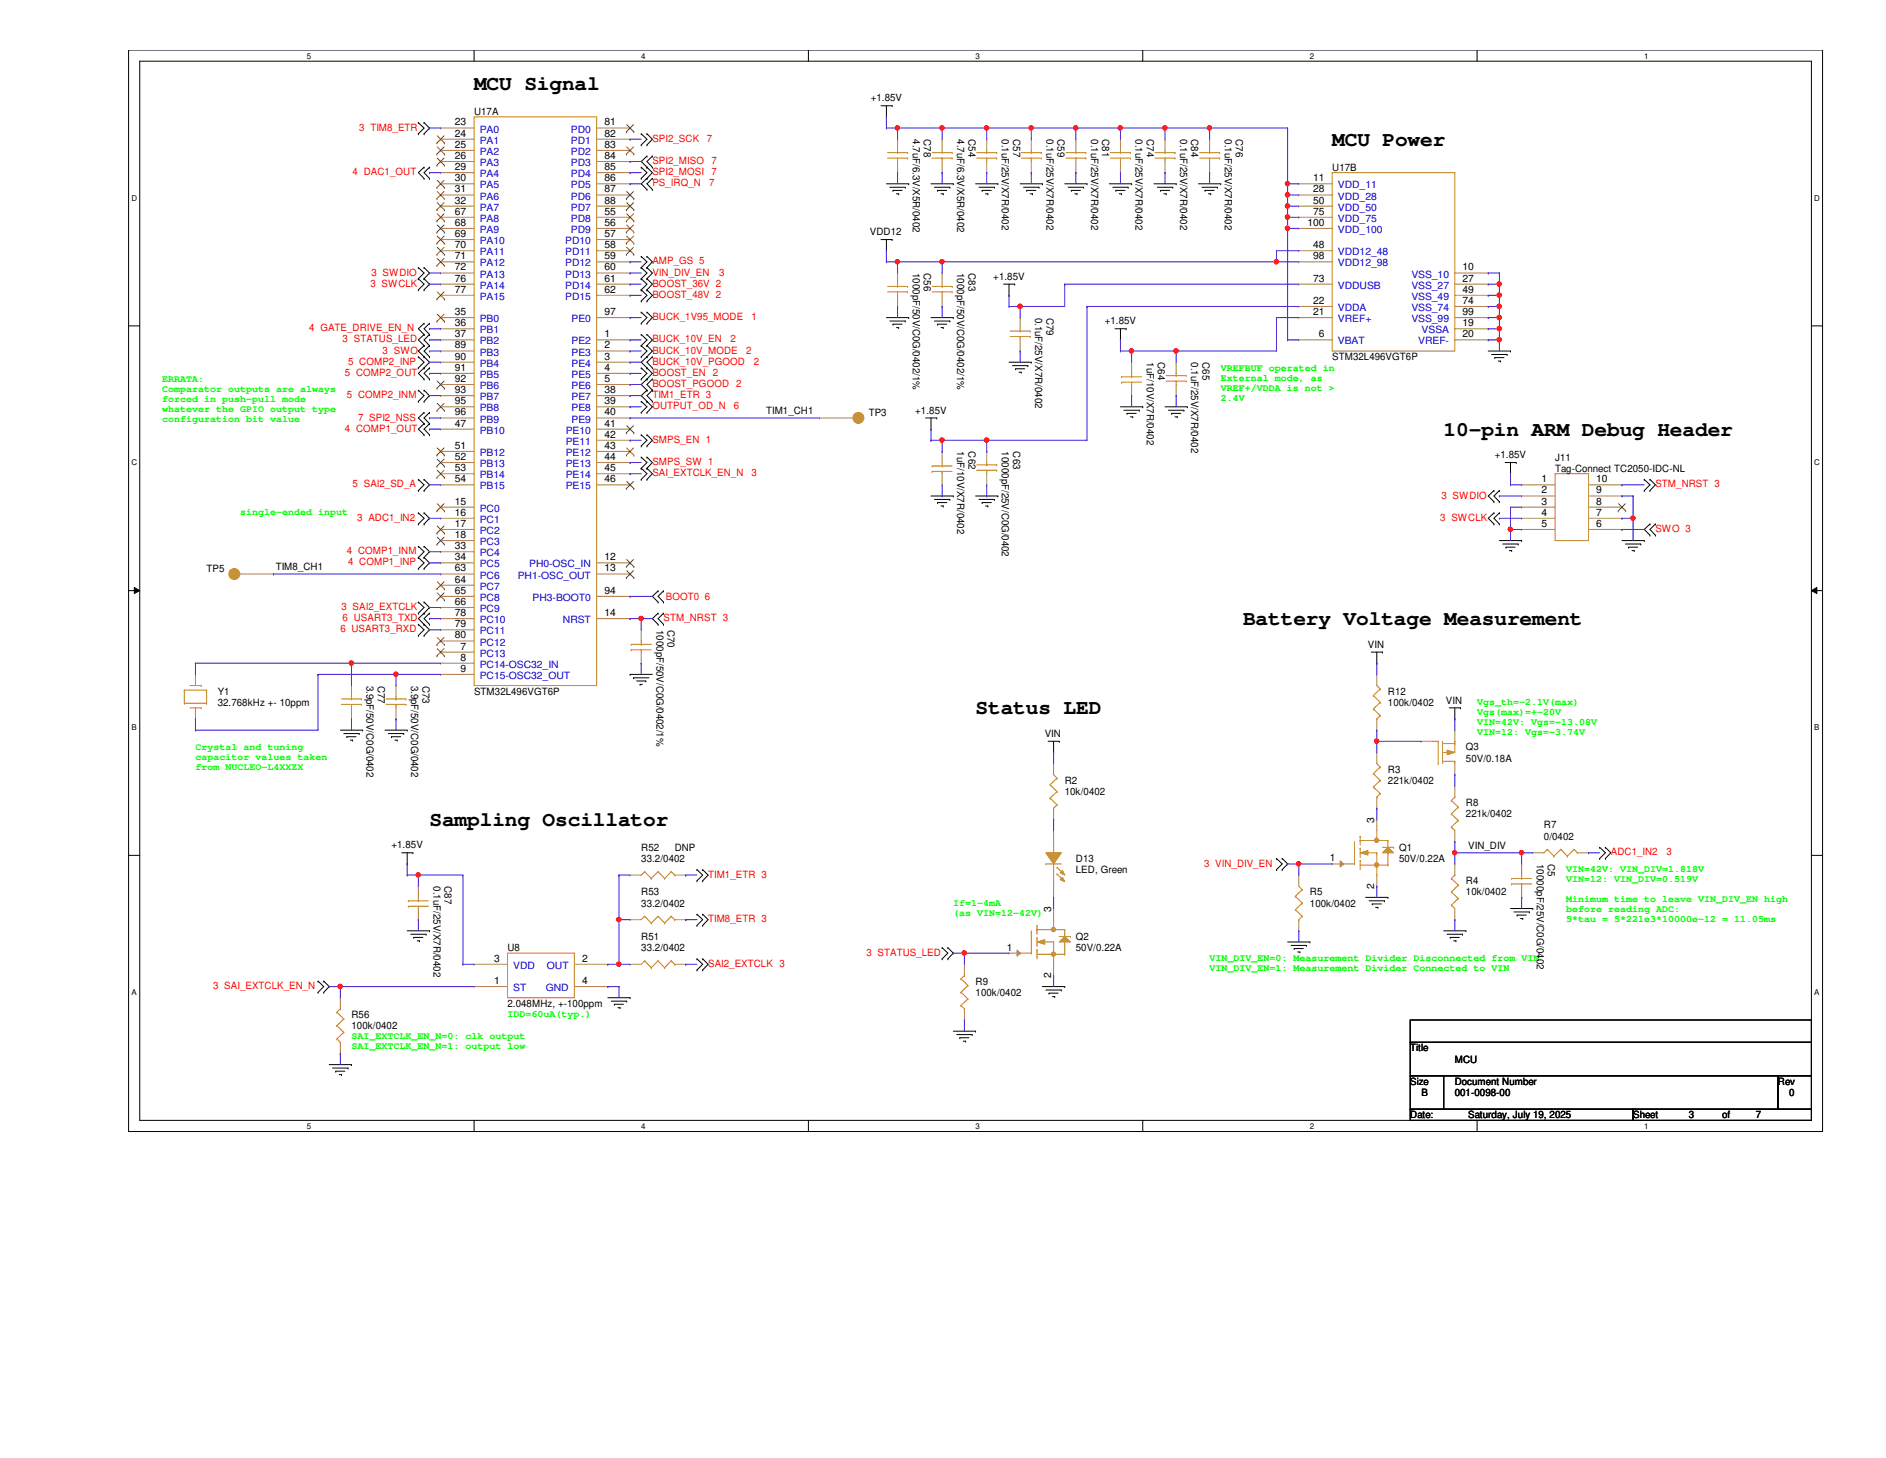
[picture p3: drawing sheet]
<svg xmlns="http://www.w3.org/2000/svg" width="279mm" height="216mm" viewBox="0 0 279 216" stroke-linecap="round" stroke-linejoin="round" font-family="sans-serif">
<defs><g id="words">
<g font-size="3.1">
<text x="70.2" y="13.3">MCU Signal</text>
<text x="197.4" y="21.6">MCU Power</text>
<text x="213.9" y="64.5">10-pin ARM Debug Header</text>
<text x="184.1" y="92.6">Battery Voltage Measurement</text>
<text x="144.5" y="105.8">Status LED</text>
<text x="63.6" y="122.3">Sampling Oscillator</text>
</g>
<g font-size="1.5">
<text x="70.2" y="17">U17A</text>
<text x="129" y="15">+1.85V</text>
<text x="67.4" y="18.6">23</text>
<text x="67.4" y="20.2">24</text>
<text x="67.4" y="21.9">25</text>
<text x="67.4" y="23.5">26</text>
<text x="89.5" y="18.6">81</text>
<text x="89.5" y="20.2">82</text>
<text x="89.5" y="21.9">83</text>
<text x="89.5" y="23.5">84</text>
<text x="135.2" y="20.6" transform="rotate(90 135.2 20.6)">4.7uF/6.3V/X5R/0402</text>
<text x="136.9" y="20.6" transform="rotate(90 136.9 20.6)">C78</text>
<text x="141.8" y="20.6" transform="rotate(90 141.8 20.6)">4.7uF/6.3V/X5R/0402</text>
<text x="143.5" y="20.6" transform="rotate(90 143.5 20.6)">C54</text>
<text x="148.4" y="20.6" transform="rotate(90 148.4 20.6)">0.1uF/25V/X7R/0402</text>
<text x="150.1" y="20.6" transform="rotate(90 150.1 20.6)">C57</text>
<text x="155" y="20.6" transform="rotate(90 155 20.6)">0.1uF/25V/X7R/0402</text>
<text x="156.7" y="20.6" transform="rotate(90 156.7 20.6)">C59</text>
<text x="161.6" y="20.6" transform="rotate(90 161.6 20.6)">0.1uF/25V/X7R/0402</text>
<text x="163.3" y="20.6" transform="rotate(90 163.3 20.6)">C81</text>
<text x="168.2" y="20.6" transform="rotate(90 168.2 20.6)">0.1uF/25V/X7R/0402</text>
<text x="169.9" y="20.6" transform="rotate(90 169.9 20.6)">C74</text>
<text x="174.8" y="20.6" transform="rotate(90 174.8 20.6)">0.1uF/25V/X7R/0402</text>
<text x="176.5" y="20.6" transform="rotate(90 176.5 20.6)">C84</text>
<text x="181.4" y="20.6" transform="rotate(90 181.4 20.6)">0.1uF/25V/X7R/0402</text>
<text x="183.1" y="20.6" transform="rotate(90 183.1 20.6)">C76</text>
<text x="67.4" y="25.2">29</text>
<text x="67.4" y="26.8">30</text>
<text x="67.4" y="28.5">31</text>
<text x="89.5" y="25.2">85</text>
<text x="89.5" y="26.8">86</text>
<text x="89.5" y="28.5">87</text>
<text x="194.5" y="26.8">11</text>
<text x="194.5" y="28.5">28</text>
<text x="197.4" y="25.3">U17B</text>
<text x="67.4" y="30.1">32</text>
<text x="67.4" y="31.8">67</text>
<text x="67.4" y="33.4">68</text>
<text x="67.4" y="35.1">69</text>
<text x="89.5" y="30.1">88</text>
<text x="89.5" y="33.4">56</text>
<text x="89.5" y="35.1">57</text>
<text x="89.5" y="31.8">55</text>
<text x="128.9" y="34.8">VDD12</text>
<text x="193.7" y="33.4">100</text>
<text x="194.5" y="30.1">50</text>
<text x="194.5" y="31.8">75</text>
<text x="67.4" y="36.7">70</text>
<text x="67.4" y="38.4">71</text>
<text x="67.4" y="40">72</text>
<text x="67.4" y="41.7">76</text>
<text x="89.5" y="36.7">58</text>
<text x="89.5" y="38.4">59</text>
<text x="89.5" y="40">60</text>
<text x="89.5" y="41.7">61</text>
<text x="135.2" y="40.4" transform="rotate(90 135.2 40.4)">1000pF/50V/C0G/0402/1%</text>
<text x="136.9" y="40.4" transform="rotate(90 136.9 40.4)">C56</text>
<text x="141.8" y="40.4" transform="rotate(90 141.8 40.4)">1000pF/50V/C0G/0402/1%</text>
<text x="143.5" y="40.4" transform="rotate(90 143.5 40.4)">C83</text>
<text x="147.2" y="41.4">+1.85V</text>
<text x="194.5" y="36.7">48</text>
<text x="194.5" y="41.7">73</text>
<text x="194.5" y="38.4">98</text>
<text x="216.7" y="40">10</text>
<text x="216.7" y="41.7">27</text>
<text x="67.4" y="46.7">35</text>
<text x="67.4" y="43.3">77</text>
<text x="89.5" y="46.7">97</text>
<text x="89.5" y="43.3">62</text>
<text x="153.4" y="47" transform="rotate(90 153.4 47)">0.1uF/25V/X7R/0402</text>
<text x="155" y="47" transform="rotate(90 155 47)">C79</text>
<text x="194.5" y="45">22</text>
<text x="194.5" y="46.7">21</text>
<text x="216.7" y="43.3">49</text>
<text x="216.7" y="45">74</text>
<text x="216.7" y="46.7">99</text>
<text x="67.4" y="48.3">36</text>
<text x="67.4" y="50">37</text>
<text x="67.4" y="51.6">89</text>
<text x="67.4" y="53.3">90</text>
<text x="89.5" y="50">1</text>
<text x="89.5" y="51.6">2</text>
<text x="89.5" y="53.3">3</text>
<text x="163.7" y="48">+1.85V</text>
<text x="169.9" y="53.6" transform="rotate(90 169.9 53.6)">1uF/10V/X7R/0402</text>
<text x="171.5" y="53.6" transform="rotate(90 171.5 53.6)">C64</text>
<text x="176.5" y="53.6" transform="rotate(90 176.5 53.6)">0.1uF/25V/X7R/0402</text>
<text x="178.1" y="53.6" transform="rotate(90 178.1 53.6)">C65</text>
<text x="195.4" y="50">6</text>
<text x="197.4" y="53.3">STM32L496VGT6P</text>
<text x="216.7" y="48.3">19</text>
<text x="216.7" y="50">20</text>
<text x="67.4" y="54.9">91</text>
<text x="67.4" y="56.6">92</text>
<text x="67.4" y="58.2">93</text>
<text x="67.4" y="59.9">95</text>
<text x="89.5" y="54.9">4</text>
<text x="89.5" y="56.6">5</text>
<text x="89.5" y="58.2">38</text>
<text x="89.5" y="59.9">39</text>
<text x="67.4" y="63.2">47</text>
<text x="67.4" y="61.5">96</text>
<text x="89.5" y="61.5">40</text>
<text x="89.5" y="63.2">41</text>
<text x="89.5" y="64.8">42</text>
<text x="113.5" y="61.3">TIM1_CH1</text>
<text x="128.7" y="61.6">TP3</text>
<text x="135.6" y="61.3">+1.85V</text>
<text x="67.4" y="66.5">51</text>
<text x="67.4" y="68.1">52</text>
<text x="67.4" y="69.8">53</text>
<text x="67.4" y="71.4">54</text>
<text x="89.5" y="66.5">43</text>
<text x="89.5" y="68.1">44</text>
<text x="89.5" y="69.8">45</text>
<text x="89.5" y="71.4">46</text>
<text x="141.8" y="66.8" transform="rotate(90 141.8 66.8)">1uF/10V/X7R/0402</text>
<text x="143.5" y="66.8" transform="rotate(90 143.5 66.8)">C62</text>
<text x="148.4" y="66.8" transform="rotate(90 148.4 66.8)">10000pF/25V/C0G/0402</text>
<text x="150.1" y="66.8" transform="rotate(90 150.1 66.8)">C63</text>
<text x="221.4" y="67.9">+1.85V</text>
<text x="228.4" y="71.4">1</text>
<text x="230.4" y="68.2">J11</text>
<text x="230.4" y="69.8">Tag-Connect TC2050-IDC-NL</text>
<text x="236.5" y="71.4">10</text>
<text x="67.4" y="74.7">15</text>
<text x="67.4" y="76.4">16</text>
<text x="228.4" y="73.1">2</text>
<text x="228.4" y="74.7">3</text>
<text x="228.4" y="76.4">4</text>
<text x="236.5" y="76.4">7</text>
<text x="236.5" y="74.7">8</text>
<text x="236.5" y="73.1">9</text>
<text x="67.4" y="81.3">33</text>
<text x="67.4" y="83">34</text>
<text x="67.4" y="78">17</text>
<text x="67.4" y="79.7">18</text>
<text x="89.5" y="83">12</text>
<text x="228.4" y="78">5</text>
<text x="236.5" y="78">6</text>
<text x="30.6" y="84.7">TP5</text>
<text x="40.9" y="84.5">TIM8_CH1</text>
<text x="67.4" y="84.6">63</text>
<text x="67.4" y="86.3">64</text>
<text x="67.4" y="87.9">65</text>
<text x="67.4" y="89.6">66</text>
<text x="89.5" y="87.9">94</text>
<text x="89.5" y="84.6">13</text>
<text x="67.4" y="91.2">78</text>
<text x="67.4" y="92.9">79</text>
<text x="67.4" y="94.5">80</text>
<text x="89.5" y="91.2">14</text>
<text x="97.2" y="93.3" transform="rotate(90 97.2 93.3)">1000pF/50V/C0G/0402/1%</text>
<text x="98.9" y="93.3" transform="rotate(90 98.9 93.3)">C70</text>
<text x="202.6" y="95.9">VIN</text>
<text x="54.3" y="101.5" transform="rotate(90 54.3 101.5)">3.9pF/50V/C0G/0402</text>
<text x="56" y="101.5" transform="rotate(90 56 101.5)">C77</text>
<text x="60.9" y="101.5" transform="rotate(90 60.9 101.5)">3.9pF/50V/C0G/0402</text>
<text x="62.6" y="101.5" transform="rotate(90 62.6 101.5)">C73</text>
<text x="68.2" y="96.2">7</text>
<text x="68.2" y="97.8">8</text>
<text x="68.2" y="99.5">9</text>
<text x="32.3" y="102.9">Y1</text>
<text x="32.3" y="104.5">32.768kHz +- 10ppm</text>
<text x="70.2" y="102.9">STM32L496VGT6P</text>
<text x="205.6" y="102.9">R12</text>
<text x="205.6" y="104.5">100k/0402</text>
<text x="214.2" y="104.2">VIN</text>
<text x="154.8" y="109.1">VIN</text>
<text x="217.2" y="111.1">Q3</text>
<text x="217.2" y="112.8">50V/0.18A</text>
<text x="157.7" y="116.1">R2</text>
<text x="157.7" y="117.7">10k/0402</text>
<text x="205.6" y="114.4">R3</text>
<text x="205.6" y="116.1">221k/0402</text>
<text x="217.2" y="119.4">R8</text>
<text x="58" y="125.6">+1.85V</text>
<text x="95" y="126">R52</text>
<text x="99.9" y="126">DNP</text>
<text x="203.6" y="121.8" transform="rotate(-90 203.6 121.8)">3</text>
<text x="207.3" y="126">Q1</text>
<text x="217.2" y="121">221k/0402</text>
<text x="217.5" y="125.7">VIN_DIV</text>
<text x="228.7" y="122.7">R7</text>
<text x="228.7" y="124.3">0/0402</text>
<text x="64.2" y="131.2" transform="rotate(90 64.2 131.2)">0.1uF/25V/X7R/0402</text>
<text x="65.9" y="131.2" transform="rotate(90 65.9 131.2)">C87</text>
<text x="95" y="127.6">33.2/0402</text>
<text x="159.4" y="127.6">D13</text>
<text x="159.4" y="129.3">LED, Green</text>
<text x="197" y="127.5">1</text>
<text x="203.6" y="131.6" transform="rotate(-90 203.6 131.6)">2</text>
<text x="207.3" y="127.6">50V/0.22A</text>
<text x="217.2" y="130.9">R4</text>
<text x="227.7" y="127.9" transform="rotate(90 227.7 127.9)">10000pF/25V/C0G/0402</text>
<text x="229.3" y="127.9" transform="rotate(90 229.3 127.9)">C5</text>
<text x="95" y="132.6">R53</text>
<text x="95" y="134.2">33.2/0402</text>
<text x="155.7" y="135" transform="rotate(-90 155.7 135)">3</text>
<text x="194.1" y="132.6">R5</text>
<text x="194.1" y="134.2">100k/0402</text>
<text x="217.2" y="132.6">10k/0402</text>
<text x="73.2" y="142.4">3</text>
<text x="75.2" y="140.8">U8</text>
<text x="86.2" y="142.4">2</text>
<text x="95" y="139.2">R51</text>
<text x="95" y="140.8">33.2/0402</text>
<text x="149.1" y="140.8">1</text>
<text x="159.4" y="139.2">Q2</text>
<text x="159.4" y="140.8">50V/0.22A</text>
<text x="73.2" y="145.7">1</text>
<text x="75.2" y="149.1">2.048MHz, +-100ppm</text>
<text x="86.2" y="145.7">4</text>
<text x="144.5" y="145.8">R9</text>
<text x="144.5" y="147.4">100k/0402</text>
<text x="155.7" y="144.8" transform="rotate(-90 155.7 144.8)">2</text>
<text x="52.1" y="150.7">R56</text>
<text x="52.1" y="152.4">100k/0402</text>
<text x="208.9" y="155.7">Title</text>
<text x="208.9" y="160.7">Size</text>
<text x="215.5" y="160.7">Document Number</text>
<text x="215.5" y="157.4">MCU</text>
<text x="263.4" y="160.7">Rev</text>
<text x="208.9" y="165.6">Date:</text>
<text x="210.6" y="162.3">B</text>
<text x="215.5" y="162.3">001-0098-00</text>
<text x="217.5" y="165.6">Saturday, July 19, 2025</text>
<text x="241.9" y="165.6">Sheet</text>
<text x="250.2" y="165.6">3</text>
<text x="255.1" y="165.6">of</text>
<text x="260.1" y="165.6">7</text>
<text x="265" y="162.3">0</text>
</g>
<g font-size="1.5" fill="#f00">
<text x="53.2" y="19.3">3 TIM8_ETR</text>
<text x="96.6" y="21">SPI2_SCK</text>
<text x="104.7" y="21">7</text>
<text x="52.2" y="25.9">4 DAC1_OUT</text>
<text x="96.6" y="25.9">SPI2_MOSI</text>
<text x="96.6" y="24.3">SPI2_MISO</text>
<text x="96.6" y="27.6">PS_IRQ_N</text>
<text x="105.1" y="27.6">7</text>
<text x="105.4" y="25.9">7</text>
<text x="105.4" y="24.3">7</text>
<text x="55" y="40.8">3 SWDIO</text>
<text x="96.6" y="39.2">AMP_GS 5</text>
<text x="96.6" y="40.8">VIN_DIV_EN</text>
<text x="106.6" y="40.8">3</text>
<text x="54.9" y="42.5">3 SWCLK</text>
<text x="96.6" y="42.5">BOOST_36V 2</text>
<text x="96.6" y="44.1">BOOST_48V 2</text>
<text x="96.6" y="47.4">BUCK_1V95_MODE</text>
<text x="111.3" y="47.4">1</text>
<text x="45.8" y="49.1">4 GATE_DRIVE_EN_N</text>
<text x="50.8" y="50.7">3 STATUS_LED</text>
<text x="56.7" y="52.4">3 SWO</text>
<text x="96.6" y="50.7">BUCK_10V_EN</text>
<text x="96.6" y="52.4">BUCK_10V_MODE</text>
<text x="108.2" y="50.7">2</text>
<text x="110.5" y="52.4">2</text>
<text x="51.1" y="55.7">5 COMP2_OUT</text>
<text x="51.4" y="59">5 COMP2_INM</text>
<text x="51.6" y="54">5 COMP2_INP</text>
<text x="96.6" y="54">BUCK_10V_PGOOD</text>
<text x="96.6" y="55.7">BOOST_EN 2</text>
<text x="96.6" y="57.3">BOOST_PGOOD 2</text>
<text x="96.6" y="59">TIM1_ETR 3</text>
<text x="111.7" y="54">2</text>
<text x="51.1" y="63.9">4 COMP1_OUT</text>
<text x="53" y="62.3">7 SPI2_NSS</text>
<text x="96.6" y="60.6">OUTPUT_OD_N</text>
<text x="96.6" y="65.6">SMPS_EN 1</text>
<text x="108.7" y="60.6">6</text>
<text x="96.6" y="68.9">SMPS_SW 1</text>
<text x="96.6" y="70.5">SAI_EXTCLK_EN_N</text>
<text x="111.3" y="70.5">3</text>
<text x="52.2" y="72.2">5 SAI2_SD_A</text>
<text x="52.9" y="77.1">3 ADC1_IN2</text>
<text x="213.4" y="77.1">3 SWCLK</text>
<text x="213.5" y="73.8">3 SWDIO</text>
<text x="245.2" y="72.2">STM_NRST 3</text>
<text x="51.4" y="82.1">4 COMP1_INM</text>
<text x="51.6" y="83.7">4 COMP1_INP</text>
<text x="245.2" y="78.8">SWO 3</text>
<text x="98.6" y="88.9">BOOT0 6</text>
<text x="50.4" y="93.6">6 USART3_RXD</text>
<text x="50.6" y="90.3">3 SAI2_EXTCLK</text>
<text x="50.8" y="92">6 USART3_TXD</text>
<text x="98.3" y="92">STM_NRST 3</text>
<text x="104.9" y="130">TIM1_ETR 3</text>
<text x="178.4" y="128.3">3 VIN_DIV_EN</text>
<text x="238.6" y="126.7">ADC1_IN2</text>
<text x="246.9" y="126.7">3</text>
<text x="104.9" y="136.6">TIM8_ETR 3</text>
<text x="104.9" y="143.2">SAI2_EXTCLK 3</text>
<text x="128.4" y="141.5">3 STATUS_LED</text>
<text x="31.6" y="146.5">3 SAI_EXTCLK_EN_N</text>
</g>
<g font-size="1.5" fill="#00c">
<text x="71.1" y="19.6">PA0</text>
<text x="71.1" y="21.3">PA1</text>
<text x="71.1" y="22.9">PA2</text>
<text x="84.6" y="19.6">PD0</text>
<text x="84.6" y="21.3">PD1</text>
<text x="84.6" y="22.9">PD2</text>
<text x="71.1" y="24.6">PA3</text>
<text x="71.1" y="26.2">PA4</text>
<text x="71.1" y="27.9">PA5</text>
<text x="71.1" y="29.5">PA6</text>
<text x="84.6" y="24.6">PD3</text>
<text x="84.6" y="26.2">PD4</text>
<text x="84.6" y="27.9">PD5</text>
<text x="84.6" y="29.5">PD6</text>
<text x="198.2" y="27.9">VDD_11</text>
<text x="198.2" y="29.5">VDD_28</text>
<text x="71.1" y="31.2">PA7</text>
<text x="71.1" y="32.9">PA8</text>
<text x="71.1" y="34.5">PA9</text>
<text x="84.6" y="31.2">PD7</text>
<text x="84.6" y="34.5">PD9</text>
<text x="84.6" y="32.9">PD8</text>
<text x="198.2" y="31.2">VDD_50</text>
<text x="198.2" y="32.9">VDD_75</text>
<text x="198.2" y="34.5">VDD_100</text>
<text x="71.1" y="36.2">PA10</text>
<text x="71.1" y="37.8">PA11</text>
<text x="71.1" y="39.5">PA12</text>
<text x="71.1" y="41.1">PA13</text>
<text x="83.7" y="36.2">PD10</text>
<text x="83.7" y="37.8">PD11</text>
<text x="83.7" y="39.5">PD12</text>
<text x="83.7" y="41.1">PD13</text>
<text x="198.2" y="37.8">VDD12_48</text>
<text x="198.2" y="39.5">VDD12_98</text>
<text x="209.1" y="41.1">VSS_10</text>
<text x="71.1" y="47.7">PB0</text>
<text x="71.1" y="42.8">PA14</text>
<text x="71.1" y="44.4">PA15</text>
<text x="83.7" y="42.8">PD14</text>
<text x="83.7" y="44.4">PD15</text>
<text x="84.7" y="47.7">PE0</text>
<text x="198.2" y="42.8">VDDUSB</text>
<text x="198.2" y="46.1">VDDA</text>
<text x="198.2" y="47.7">VREF+</text>
<text x="209.1" y="42.8">VSS_27</text>
<text x="209.1" y="44.4">VSS_49</text>
<text x="209.1" y="46.1">VSS_74</text>
<text x="209.1" y="47.7">VSS_99</text>
<text x="71.1" y="49.4">PB1</text>
<text x="71.1" y="51">PB2</text>
<text x="71.1" y="52.7">PB3</text>
<text x="84.7" y="51">PE2</text>
<text x="84.7" y="52.7">PE3</text>
<text x="198.2" y="51">VBAT</text>
<text x="210.1" y="51">VREF-</text>
<text x="210.6" y="49.4">VSSA</text>
<text x="71.1" y="54.3">PB4</text>
<text x="71.1" y="56">PB5</text>
<text x="71.1" y="57.6">PB6</text>
<text x="71.1" y="59.3">PB7</text>
<text x="84.7" y="54.3">PE4</text>
<text x="84.7" y="56">PE5</text>
<text x="84.7" y="57.6">PE6</text>
<text x="84.7" y="59.3">PE7</text>
<text x="71.1" y="64.2">PB10</text>
<text x="71.1" y="60.9">PB8</text>
<text x="71.1" y="62.6">PB9</text>
<text x="83.8" y="64.2">PE10</text>
<text x="83.8" y="65.9">PE11</text>
<text x="84.7" y="60.9">PE8</text>
<text x="84.7" y="62.6">PE9</text>
<text x="71.1" y="67.5">PB12</text>
<text x="71.1" y="69.2">PB13</text>
<text x="71.1" y="70.8">PB14</text>
<text x="83.8" y="67.5">PE12</text>
<text x="83.8" y="69.2">PE13</text>
<text x="83.8" y="70.8">PE14</text>
<text x="71.1" y="72.5">PB15</text>
<text x="71.1" y="75.8">PC0</text>
<text x="71.1" y="77.4">PC1</text>
<text x="83.8" y="72.5">PE15</text>
<text x="71.1" y="82.4">PC4</text>
<text x="71.1" y="79.1">PC2</text>
<text x="71.1" y="80.7">PC3</text>
<text x="71.1" y="84">PC5</text>
<text x="71.1" y="85.7">PC6</text>
<text x="71.1" y="87.3">PC7</text>
<text x="71.1" y="89">PC8</text>
<text x="76.7" y="85.7">PH1-OSC_OUT</text>
<text x="78.4" y="84">PH0-OSC_IN</text>
<text x="78.9" y="89">PH3-BOOT0</text>
<text x="71.1" y="90.6">PC9</text>
<text x="71.1" y="92.3">PC10</text>
<text x="71.1" y="93.9">PC11</text>
<text x="71.1" y="95.6">PC12</text>
<text x="83.4" y="92.3">NRST</text>
<text x="71.1" y="97.2">PC13</text>
<text x="71.1" y="98.9">PC14-OSC32_IN</text>
<text x="71.1" y="100.5">PC15-OSC32_OUT</text>
<text x="76" y="143.5">VDD</text>
<text x="81" y="143.5">OUT</text>
<text x="76" y="146.8">ST</text>
<text x="80.9" y="146.8">GND</text>
</g>
<g font-size="1.5" fill="#0f0">
<text x="24" y="56.5">ERRATA:</text>
<text x="24" y="58">Comparator outputs are always</text>
<text x="24" y="59.5">forced in push-pull mode</text>
<text x="180.8" y="54.9">VREFBUF operated in</text>
<text x="180.8" y="56.3">External mode, as</text>
<text x="180.8" y="57.8">VREF+/VDDA is not &gt;</text>
<text x="180.8" y="59.3">2.4V</text>
<text x="24" y="61">whatever the GPIO output type</text>
<text x="24" y="62.4">configuration bit value</text>
<text x="35.6" y="76.3">single-ended input</text>
<text x="218.8" y="104.4">Vgs_th=-2.1V(max)</text>
<text x="218.8" y="105.9">Vgs(max)=+-20V</text>
<text x="218.8" y="107.4">VIN=42V: Vgs=-13.08V</text>
<text x="29" y="111">Crystal and tuning</text>
<text x="29" y="112.5">capacitor values taken</text>
<text x="29" y="114">from NUCLEO-L4XXZX</text>
<text x="218.8" y="108.8">VIN=12: Vgs=-3.74V</text>
<text x="232" y="129.2">VIN=42V: VIN_DIV=1.818V</text>
<text x="232" y="130.6">VIN=12: VIN_DIV=0.519V</text>
<text x="141.2" y="134.1">If=1-4mA</text>
<text x="141.2" y="135.6">(as VIN=12-42V)</text>
<text x="232" y="133.6">Minimum time to leave VIN_DIV_EN high</text>
<text x="232" y="135.1">before reading ADC:</text>
<text x="232" y="136.6">5*tau = 5*221e3*10000e-12 = 11.05ms</text>
<text x="179.2" y="142.4">VIN_DIV_EN=0: Measurement Divider Disconnected from VIN</text>
<text x="179.2" y="143.8">VIN_DIV_EN=1: Measurement Divider Connected to VIN</text>
<text x="52.1" y="153.9">SAI_EXTCLK_EN_N=0: clk output</text>
<text x="52.1" y="155.4">SAI_EXTCLK_EN_N=1: output low</text>
<text x="75.2" y="150.6">IDD=60uA(typ.)</text>
</g>
<g font-size="1.2">
<text x="45.5" y="8.7">5</text>
<text x="95" y="8.7">4</text>
<text x="144.5" y="8.7">3</text>
<text x="194.1" y="8.7">2</text>
<text x="243.6" y="8.7">1</text>
<text x="19.5" y="29.7">D</text>
<text x="268.8" y="29.7">D</text>
<text x="19.5" y="68.9">C</text>
<text x="268.8" y="68.9">C</text>
<text x="19.5" y="108.1">B</text>
<text x="268.8" y="108.1">B</text>
<text x="19.5" y="147.3">A</text>
<text x="268.8" y="147.3">A</text>
<text x="45.5" y="167.2">5</text>
<text x="95" y="167.2">4</text>
<text x="144.5" y="167.2">3</text>
<text x="194.1" y="167.2">2</text>
<text x="243.6" y="167.2">1</text>
</g>
</g></defs>
<path d="M19.1 7.4h250.9v160.2h-250.9zM20.7 9.1h247.7v156.8h-247.7z" fill="none" stroke="#000" stroke-width=".15"/>
<g fill="#fff">
<path d="M45.5 7.6h.6v1.3h-.6z"/>
<path d="M45.5 166.1h.6v1.3h-.6z"/>
</g>
<path d="M70.2 7.4v1.7M70.2 165.9v1.7" fill="none" stroke="#000" stroke-width=".15"/>
<g fill="#fff">
<path d="M95 7.6h.6v1.3h-.6z"/>
<path d="M95 166.1h.6v1.3h-.6z"/>
</g>
<path d="M119.8 7.4v1.7M119.8 165.9v1.7" fill="none" stroke="#000" stroke-width=".15"/>
<g fill="#fff">
<path d="M144.5 7.6h.6v1.3h-.6z"/>
<path d="M144.5 166.1h.6v1.3h-.6z"/>
</g>
<path d="M169.3 7.4v1.7M169.3 165.9v1.7" fill="none" stroke="#000" stroke-width=".15"/>
<g fill="#fff">
<path d="M194.1 7.6h.5v1.3h-.5z"/>
<path d="M194.1 166.1h.5v1.3h-.5z"/>
</g>
<path d="M218.8 7.4v1.7M218.8 165.9v1.7" fill="none" stroke="#000" stroke-width=".15"/>
<g fill="#fff">
<path d="M243.6 7.6h.6v1.3h-.6z"/>
<path d="M243.6 166.1h.6v1.3h-.6z"/>
<path d="M19.5 28.7h.8v1.3h-.8z"/>
<path d="M268.8 28.7h.8v1.3h-.8z"/>
<path d="M19.5 67.9h.8v1.3h-.8z"/>
<path d="M268.8 67.9h.8v1.3h-.8z"/>
</g>
<path d="M19.1 48.3h1.6M268.4 48.3h1.6" fill="none" stroke="#000" stroke-width=".15"/>
<g fill="#fff">
<path d="M19.5 107.1h.7v1.3h-.7z"/>
<path d="M268.8 107.1h.7v1.3h-.7z"/>
</g>
<path d="M19.1 87.5h1.6M19.9 87l.8 .5-.8 .4zM268.4 87.5l.8-.5v.9zM268.4 87.5h1.6" fill="none" stroke="#000" stroke-width=".15"/>
<path d="M19.9 87l.8 .5-.8 .4zM268.4 87.5l.8-.5v.9z" fill="#000"/>
<g fill="#fff">
<path d="M19.5 146.3h.7v1.3h-.7z"/>
<path d="M268.8 146.3h.7v1.3h-.7z"/>
</g>
<g fill="none" stroke="#000" stroke-width=".15">
<path d="M62 18.2h.1M62 19.8h.1M62 18.2l.8 .8-.8 .8M62.8 19.8h.1M62.8 18.2h.1M62.8 18.2l.8 .8-.8 .8M95 19.8h.1M95 19.8l.8 .8-.8 .9M95.8 19.8h.1M95.8 19.8l.8 .8-.8 .9M130.5 15.7h1.7M131.3 17.3h.1"/>
<path d="M131.3 15.7v1.6M132.2 15.7h.1M62 39.6h.1M62 39.6l.8 .8-.8 .9M62.8 39.6h.1M62.8 24.8h.1M62.8 26.4h.1M62.8 39.6l.8 .8-.8 .9M62.8 24.8l-.8 .8 .8 .8M63.6 24.8h.1M63.6 26.4h.1M63.6 24.8l-.8 .8 .8 .8"/>
<path d="M95 39.6h.1M95 38h.1M95 21.5h.1M95 26.4h.1M95 24.8h.1M95 24.8l.8 .8-.8 .8M95 38l.8 .8-.8 .8M95 39.6l.8 .8-.8 .9M95.8 39.6h.1M95.8 38h.1M95.8 21.5h.1M95.8 26.4h.1"/>
<path d="M95.8 24.8h.1M95.8 23.1h.1M95.8 28.1h.1M95.8 38l.8 .8-.8 .8M95.8 39.6l.8 .8-.8 .9M95.8 23.1l-.8 .8 1.6 1.7-.8 .8M95.8 26.4l-.8 .8 .8 .9M96.6 24.8h.1M96.6 23.1h.1M96.6 28.1h.1M96.6 26.4h.1M96.6 23.1l-.8 .8 .8 .9"/>
<path d="M96.6 26.4l-.8 .8 .8 .9M130.5 35.5h1.7M131.3 37.1h.1M131.3 35.5v1.6M131.3 27.2h3.3M131.8 27.7h2.3M132.2 35.5h.1M132.3 28.2h.1M132.3 28.2h1.3M132.8 28.7h.3M133.1 28.7h.1M134.1 27.7h.1"/>
<path d="M134.6 27.2h.1M137.9 27.2h3.3M138.4 27.7h2.3M138.9 28.2h.1M138.9 28.2h1.4M139.4 28.7h.3M139.7 28.7h.1M140.7 27.7h.1M141.2 27.2h.1M144.5 27.2h3.3M145 27.7h2.3M145.5 28.2h.1"/>
<path d="M145.5 28.2h1.4M146 28.7h.3M146.3 28.7h.1M147.3 27.7h.1M147.8 27.2h.1M151.1 27.2h3.3M151.6 27.7h2.3M152.1 28.2h.1M152.1 28.2h1.4M152.6 28.7h.4M153 28.7h.1M153.9 27.7h.1"/>
<path d="M154.4 27.2h.1M157.7 27.2h3.3M158.2 27.7h2.3M158.7 28.2h.1M158.7 28.2h1.4M159.2 28.7h.4M159.6 28.7h.1M160.5 27.7h.1M161 27.2h.1M164.3 27.2h3.3M164.8 27.7h2.3M165.3 28.2h.1"/>
<path d="M165.3 28.2h1.4M165.8 28.7h.4M166.2 28.7h.1M167.1 27.7h.1M167.6 27.2h.1M170.9 27.2h3.3M171.5 27.7h2.2M171.9 28.2h.1M171.9 28.2h1.4M172.4 28.7h.4M172.8 28.7h.1M173.7 27.7h.1"/>
<path d="M174.2 27.2h.1M177.5 27.2h3.3M178.1 27.7h2.2M178.5 28.2h.1M178.5 28.2h1.4M179 28.7h.4M179.4 28.7h.1M180.3 27.7h.1M180.8 27.2h.1M62 41.3h.1M62 42.9h.1M62 57.8h.1"/>
<path d="M62 59.4h.1M62 52.8h.1M62 54.5h.1M62 41.3l.8 .8-.8 .8M62 57.8l.8 .8-.8 .8M62 52.8l.8 .8-.8 .9M62.8 41.3h.1M62.8 42.9h.1M62.8 51.2h.1M62.8 52.8h.1M62.8 59.4h.1M62.8 57.8h.1"/>
<path d="M62.8 54.5h.1M62.8 56.1h.1M62.8 49.5h.1M62.8 47.9h.1M62.8 41.3l.8 .8-.8 .8M62.8 51.2l-.8 .8 1.6 1.6-.8 .9M62.8 57.8l.8 .8-.8 .8M62.8 54.5l-.8 .8 .8 .8M62.8 47.9l-.8 .8 .8 .8M62.8 49.5l-.8 .8 .8 .9M63.6 51.2h.1M63.6 52.8h.1"/>
<path d="M63.6 54.5h.1M63.6 56.1h.1M63.6 49.5h.1M63.6 47.9h.1M63.6 51.2l-.8 .8 .8 .8M63.6 54.5l-.8 .8 .8 .8M63.6 47.9l-.8 .8 .8 .8M63.6 49.5l-.8 .8 .8 .9M95 41.3h.1M95 42.9h.1M95 44.6h.1M95 47.9h.1"/>
<path d="M95 46.2h.1M95 51.2h.1M95 49.5h.1M95 52.8h.1M95 56.1h.1M95 54.5h.1M95 59.4h.1M95 59.4l.8 .8-.8 .9M95 49.5l.8 .8-.8 .9M95 42.9l.8 .8-.8 .9M95 41.3l.8 .8-.8 .8M95 46.2l.8 .8-.8 .9"/>
<path d="M95 51.2l.8 .8-.8 .8M95 54.5l.8 .8-.8 .8M95.8 41.3h.1M95.8 42.9h.1M95.8 44.6h.1M95.8 47.9h.1M95.8 46.2h.1M95.8 51.2h.1M95.8 49.5h.1M95.8 52.8h.1M95.8 54.5h.1M95.8 56.1h.1"/>
<path d="M95.8 57.8h.1M95.8 59.4h.1M95.8 41.3l.8 .8-.8 .8M95.8 52.8l-.8 .8 1.6 1.7-.8 .8M95.8 42.9l.8 .8-.8 .9M95.8 46.2l.8 .8-.8 .9M95.8 49.5l.8 .8-.8 .9M95.8 51.2l.8 .8-.8 .8M95.8 56.1l-.8 .8 .8 .9M95.8 57.8l-.8 .8 1.6 1.6-.8 .9M96.6 54.5h.1M96.6 52.8h.1"/>
<path d="M96.6 57.8h.1M96.6 56.1h.1M96.6 59.4h.1M96.6 56.1l-.8 .8 .8 .9M96.6 52.8l-.8 .8 .8 .9M96.6 57.8l-.8 .8 .8 .8M131.3 47h3.3M131.8 47.5h2.3M132.3 48h.1M132.3 48h1.3M132.8 48.5h.3M133.1 48.5h.1"/>
<path d="M134.1 47.5h.1M134.6 47h.1M137.9 47h3.3M138.4 47.5h2.3M138.9 48h.1M138.9 48h1.4M139.4 48.5h.3M139.7 48.5h.1M140.7 47.5h.1M141.2 47h.1M148.7 42.1h1.6M149.5 43.7h.1"/>
<path d="M149.5 42.1v1.6M149.5 53.6h3.3M150 54.1h2.3M150.3 42.1h.1M150.5 54.6h.1M150.5 54.6h1.3M151 55.1h.3M151.3 55.1h.1M152.3 54.1h.1M152.8 53.6h.1M165.2 48.7h1.6M166 50.3h.1"/>
<path d="M166 48.7v1.6M166.8 48.7h.1M220.5 52h3.3M221 52.5h2.3M221.4 53h.1M221.4 53h1.4M222 53.5h.3M222.3 53.5h.1M223.3 52.5h.1M223.8 52h.1M62 75.9h.1M62 77.6h.1"/>
<path d="M62 71h.1M62 72.6h.1M62 75.9l.8 .8-.8 .9M62 71l.8 .8-.8 .8M62.8 62.7h.1M62.8 64.4h.1M62.8 77.6h.1M62.8 75.9h.1M62.8 72.6h.1M62.8 71h.1M62.8 61.1h.1M62.8 62.7l-.8 .8 .8 .9"/>
<path d="M62.8 75.9l.8 .8-.8 .9M62.8 71l.8 .8-.8 .8M62.8 61.1l-.8 .8 .8 .8M63.6 62.7h.1M63.6 64.4h.1M63.6 61.1h.1M63.6 62.7l-.8 .8 .8 .9M63.6 61.1l-.8 .8 .8 .8M95 61.1h.1M95 66h.1M95 64.4h.1M95 69.3h.1"/>
<path d="M95 67.7h.1M95 71h.1M95 64.4l.8 .8-.8 .8M95 67.7l.8 .8-.8 .8M95 69.3l.8 .8-.8 .9M95.8 61.1h.1M95.8 66h.1M95.8 64.4h.1M95.8 69.3h.1M95.8 67.7h.1M95.8 71h.1M95.8 64.4l.8 .8-.8 .8"/>
<path d="M95.8 67.7l.8 .8-.8 .8M95.8 69.3l.8 .8-.8 .9M137.1 61.9h1.7M137.9 63.5h.1M137.9 61.9v1.6M137.9 73.4h3.3M138.4 74h2.3M138.8 61.9h.1M138.9 74.4h.1M138.9 74.4h1.4M139.4 74.9h.3M139.7 74.9h.1"/>
<path d="M140.7 74h.1M141.2 73.4h.1M144.5 73.4h3.3M145 74h2.3M145.5 74.4h.1M145.5 74.4h1.4M146 74.9h.3M146.3 74.9h.1M147.3 74h.1M147.8 73.4h.1M166 60.2h3.3M166.5 60.7h2.3"/>
<path d="M167 61.2h.1M167 61.2h1.3M167.5 61.7h.3M167.8 61.7h.1M168.8 60.7h.1M169.3 60.2h.1M172.6 60.2h3.3M173.1 60.7h2.3M173.6 61.2h.1M173.6 61.2h1.3M174.1 61.7h.3M174.4 61.7h.1"/>
<path d="M175.4 60.7h.1M175.9 60.2h.1M221.3 72.6h.1M221.3 74.3h.1M221.3 75.9h.1M221.3 77.6h.1M221.3 72.6l-.8 .8 .8 .9M221.3 75.9l-.8 .8 .8 .9M222.1 72.6h.1M222.1 74.3h.1M222.1 75.9h.1M222.1 77.6h.1"/>
<path d="M222.1 72.6l-.8 .8 .8 .9M222.1 75.9l-.8 .8 .8 .9M223 68.5h1.6M223.8 70.1h.1M223.8 68.5v1.6M224.6 68.5h.1M243.6 71h.1M243.6 72.6h.1M243.6 71l.8 .8-.8 .8M244.4 71h.1M244.4 72.6h.1M244.4 79.2h.1"/>
<path d="M244.4 77.6h.1M244.4 71l.8 .8-.8 .8M244.4 77.6l-.8 .8 .8 .8M245.2 77.6h.1M245.2 79.2h.1M245.2 77.6l-.8 .8 .8 .8M62 92.5h.1M62 94.1h.1M62 80.9h.1M62 82.5h.1M62 84.2h.1M62 89.2h.1"/>
<path d="M62 90.8h.1M62 92.5l.8 .8-.8 .8M62 80.9l.8 .8-.8 .8M62 82.5l.8 .9-.8 .8M62 89.2l.8 .8-.8 .8M62.8 90.8h.1M62.8 92.5h.1M62.8 94.1h.1M62.8 82.5h.1M62.8 80.9h.1M62.8 84.2h.1M62.8 89.2h.1"/>
<path d="M62.8 90.8l-.8 .8 1.6 1.7-.8 .8M62.8 80.9l.8 .8-.8 .8M62.8 82.5l.8 .9-.8 .8M62.8 89.2l.8 .8-.8 .8M63.6 90.8h.1M63.6 92.5h.1M63.6 90.8l-.8 .8 .8 .9M93.3 99.9h.1M93.3 99.9h3.3M97.5 87.5h.1M97.5 89.2h.1M97.5 90.8h.1"/>
<path d="M97.5 92.5h.1M97.5 87.5l-.9 .8 .9 .9M97.5 90.8l-.9 .8 .9 .9M98.3 89.2h.1M98.3 87.5h.1M98.3 92.5h.1M98.3 90.8h.1M98.3 87.5l-.8 .8 .8 .9M98.3 90.8l-.8 .8 .8 .9M203.2 96.6h1.6M204 98.2h.1M204 96.6v1.6"/>
<path d="M204.8 96.6h.1M222.1 80.1h3.3M222.6 80.6h2.3M223.1 81h.1M223.1 81h1.4M223.6 81.5h.3M223.9 81.5h.1M224.9 80.6h.1M225.4 80.1h.1M240.3 80.1h3.3M240.8 80.6h2.3M241.3 81h.1"/>
<path d="M241.3 81h1.3M241.8 81.5h.3M242.1 81.5h.1M243.1 80.6h.1M243.6 80.1h.1M50.4 108.1h3.3M50.9 108.6h2.3M51.4 109.1h.1M51.4 109.1h1.3M51.9 109.6h.3M52.2 109.6h.1M53.2 108.6h.1"/>
<path d="M53.7 108.1h.1M57 108.1h3.3M57.5 108.6h2.3M58 109.1h.1M58 109.1h1.4M58.5 109.6h.3M58.8 109.6h.1M59.8 108.6h.1M60.3 108.1h.1M93.9 100.4h.1M93.9 100.4h2.2M94.3 100.8h1.4"/>
<path d="M94.8 101.3h.1M94.8 101.3h.4M95.7 100.8h.1M155.3 109.8h1.6M156.1 111.4h.1M156.1 109.8v1.6M156.9 109.8h.1M214.7 104.8h1.7M215.5 106.5h.1M215.5 104.8v1.7M216.4 104.8h.1M19.1 126.7h1.6"/>
<path d="M59.5 126.3h1.7M60.3 127.9h.1M60.3 137.8h3.3M60.3 126.3v1.6M60.8 138.3h2.3M61.2 126.3h.1M61.3 138.8h.1M61.3 138.8h1.4M61.8 139.3h.3M62.1 139.3h.1M63.1 138.3h.1M63.6 137.8h.1"/>
<path d="M103.3 137h.1M103.3 135.4h.1M103.3 130.4h.1M103.3 128.8h.1M103.3 135.4l.8 .8-.8 .8M103.3 128.8l.8 .8-.8 .8M104.1 137h.1M104.1 135.4h.1M104.1 130.4h.1M104.1 128.8h.1M104.1 135.4l.8 .8-.8 .8M104.1 128.8l.8 .8-.8 .8"/>
<path d="M189.1 127.1h.1M189.1 128.8h.1M189.1 127.1l.8 .8-.8 .9M189.9 128.8h.1M189.9 127.1h.1M189.9 127.1l.9 .8-.9 .9M190.8 139.5h3.3M191.3 140h2.2M193.5 140h.1M194.1 139.5h.1M202.3 132.9h3.3M202.8 133.4h2.3"/>
<path d="M203.3 133.9h.1M203.3 133.9h1.3M203.8 134.4h.3M204.1 134.4h.1M205.1 133.4h.1M205.6 132.9h.1M213.9 137.8h3.3M214.4 138.3h2.3M214.8 138.8h.1M214.8 138.8h1.4M215.3 139.3h.4M215.7 139.3h.1"/>
<path d="M216.7 138.3h.1M217.2 137.8h.1M223.8 134.5h3.3M224.3 135h2.3M224.7 135.5h.1M224.7 135.5h1.4M225.3 136h.3M225.6 136h.1M226.6 135h.1M227.1 134.5h.1M237 127.1h.1M237 125.5h.1"/>
<path d="M237 125.5l.8 .8-.8 .8M237.8 127.1h.1M237.8 125.5h.1M237.8 125.5l.8 .8-.8 .8M268.4 126.7h1.6M47.1 145.3h.1M47.1 146.9h.1M47.1 145.3l.9 .8-.9 .8M48 146.9h.1M48 145.3h.1M48 145.3l.8 .8-.8 .8M48.8 157.6h3.3"/>
<path d="M49.3 158.2h2.3M49.7 158.6h.1M49.7 158.6h1.4M50.2 159.1h.4M50.6 159.1h.1M51.6 158.2h.1M52.1 157.6h.1M90 147.7h3.3M90.6 148.3h2.2M91 148.7h.1M91 148.7h1.4M91.5 149.2h.4"/>
<path d="M91.9 149.2h.1M92.8 148.3h.1M93.3 147.7h.1M103.3 143.6h.1M103.3 142h.1M103.3 142l.8 .8-.8 .8M104.1 143.6h.1M104.1 142h.1M104.1 142l.8 .8-.8 .8M139.6 140.3h.1M139.6 142h.1M139.6 140.3l.8 .8-.8 .9"/>
<path d="M140.4 142h.1M140.4 140.3h.1M140.4 140.3l.8 .8-.8 .9M141.2 152.7h3.3M141.7 153.2h2.3M142.2 153.7h.1M142.2 153.7h1.4M142.7 154.2h.3M143 154.2h.1M144 153.2h.1M144.5 152.7h.1M154.4 146.1h3.3"/>
<path d="M154.9 146.6h2.3M155.4 147.1h.1M155.4 147.1h1.4M155.9 147.6h.4M156.3 147.6h.1M157.2 146.6h.1M157.7 146.1h.1M191.7 140.5h.1M191.7 140.5h1.4M192.2 141h.4M192.6 141h.1M208.9 151h59.5v3.3h-59.5z"/>
<path d="M208.9 154.3h59.5v5h-59.5zM208.9 159.3h5v5h-5zM213.9 159.3h49.5v5h-49.5zM263.4 159.3h5v5h-5zM208.9 164.3h33v1.6h-33zM241.9 164.3h26.5v1.6h-26.5z"/>
</g>
<g fill="none" stroke="#cc8006" stroke-width=".15">
<path d="M177.7 23.4h3M177.7 22.6h3M179.2 22.6h.1M179.2 23.4h.1M179.2 22.3v.3M179.2 23.4v.5M180.7 23.4h.1M180.7 22.6h.1M131.5 43.2h3M131.5 42.4h3M133 42.4h.1M133 43.2h.1"/>
<path d="M133 42.1v.3M133 43.2v.5M134.5 43.2h.1M134.5 42.4h.1M203.5 103h.1M203.5 105h.1M203.5 103l1 1M203.5 105l1 1M204 106.5h.1M204 101.5l.5 .5M204.5 102h.1M204.5 104h.1"/>
<path d="M204.5 106h.1M204.5 102l-1 1M204.5 104l-1 1M204.5 106l-.5 .5M95.5 142.3h.1M95.5 142.3l-.5 .5M95.5 142.3l1 1M96.5 143.3h.1M97.5 142.3h.1M97.5 142.3l-1 1M97.5 142.3l1 1M98.5 143.3h.1"/>
<path d="M99.4 142.3h.1M99.4 142.3l-.9 1M99.4 142.3l.5 .5M99.9 142.8h.1"/>
</g>
<g fill="none" stroke="#a84" stroke-width=".15">
<path d="M179.2 20.6h.1M179.2 25.6h.1M179.2 20.6v1.7M179.2 23.9v1.7M133 40.4h.1M133 45.4h.1M133 40.4v1.7M133 43.7v1.7M204 99.9h.1M204 99.9v1.6M204 108.1h.1M204 106.5v1.6"/>
<path d="M93.3 142.8h.1M93.3 142.8h1.7M99.9 142.8h1.7M101.6 142.8h.1"/>
</g>
<circle cx="34.7" cy="85" r=".81" fill="#cc8006"/>
<g fill="none" stroke="#cc8006" stroke-width=".15">
<path d="M144.7 23.4h3M144.7 22.6h3M146.2 22.6h.1M146.2 23.4h.1M146.2 22.3v.3M146.2 23.4v.5M147.7 23.4h.1M147.7 22.6h.1M151.3 23.4h3M151.3 22.6h3M152.8 22.6h.1M152.8 23.4h.1"/>
<path d="M152.8 22.3v.3M152.8 23.4v.5M154.3 23.4h.1M154.3 22.6h.1M138.1 43.2h3M138.1 42.4h3M139.6 42.4h.1M139.6 43.2h.1M139.6 42.1v.3M139.6 43.2v.5M141.1 43.2h.1M141.1 42.4h.1"/>
<path d="M166.2 55.8h.1M166.2 56.6h.1M166.2 55.8h2.9M166.2 56.6h2.9M167.6 56.6h.1M167.6 55.8h.1M167.6 55.3v.5M167.6 56.6v.3M172.8 56.4h2.9M172.8 55.6h2.9M174.2 55.6h.1M174.2 56.4h.1"/>
<path d="M174.2 55.3v.3M174.2 56.4v.5M175.7 56.4h.1M175.7 55.6h.1M138.1 69h.1M138.1 69.8h.1M138.1 69h3M138.1 69.8h3M139.6 69.8h.1M139.6 69h.1M139.6 68.5v.5M139.6 69.8v.3"/>
<path d="M144.7 69.6h3M144.7 68.8h3M146.2 68.8h.1M146.2 69.6h.1M146.2 68.5v.3M146.2 69.6v.5M147.7 69.6h.1M147.7 68.8h.1M230.4 70.1h4.9v10h-4.9zM50.6 104.3h3M50.6 103.5h3M52.1 103.5h.1"/>
<path d="M52.1 104.3h.1M52.1 103.2v.3M52.1 104.3v.5M53.6 104.3h.1M53.6 103.5h.1M215 118.5h.1M215 118.5l1 1M215.5 118h.1M215.5 118l-.5 .5M216 119.5h.1M216 119.5l-1 1M60.5 133.4h.1"/>
<path d="M60.5 134.2h.1M60.5 133.4h3M60.5 134.2h3M62 134.2h.1M62 133.4h.1M62 132.9v.5M62 134.2v.3M95.5 129.1h.1M95.5 129.1l-.5 .5M95.5 129.1l1 1M96.5 130.1h.1M97.5 129.1h.1"/>
<path d="M97.5 129.1l-1 1M97.5 129.1l1 1M98.5 130.1h.1M99.4 129.1h.1M99.4 129.1l-.9 1M99.4 129.1l.5 .5M99.9 129.6h.1M154.9 127.9h.1M154.9 127.9h2.3M156.1 126.3h.1M156.1 131.2h.1M156.1 124.6v1.7"/>
<path d="M156.1 127.9v3.3M156.6 128.4h.1M156.6 129.4h.1M156.6 128.4l1 1M156.6 129.4l1 1M191.9 132.7h.1M191.9 134.7h.1M191.9 132.7l1 1M191.9 134.7l1 1M192.4 136.2h.1M192.4 131.2l.5 .5M192.9 131.7h.1"/>
<path d="M192.9 133.7h.1M192.9 135.7h.1M192.9 131.7l-1 1M192.9 133.7l-1 1M192.9 135.7l-.5 .5M215 134h.1M215 132.1h.1M215 130.1h.1M215 122.5h.1M215 120.5h.1M215 134l.5 .5M215 132.1l1 1"/>
<path d="M215 130.1l1 1M215 122.5l.5 .5M215 120.5l1 1M215.5 129.6h.1M215.5 129.6l-.5 .5M216 133.1h.1M216 131.1h.1M216 121.5h.1M216 133.1l-1 .9M216 131.1l-1 1M216 121.5l-1 1M75.2 141.1h9.9v6.6h-9.9z"/>
<circle cx="34.7" cy="85" r=".81"/>
</g>
<g fill="none" stroke="#a84" stroke-width=".15">
<path d="M146.2 20.6h.1M146.2 25.6h.1M146.2 20.6v1.7M146.2 23.9v1.7M152.8 20.6h.1M152.8 25.6h.1M152.8 20.6v1.7M152.8 23.9v1.7M139.6 40.4h.1M139.6 45.4h.1M139.6 40.4v1.7M139.6 43.7v1.7"/>
<path d="M167.6 58.6h.1M167.6 53.6h.1M167.6 53.6v1.7M167.6 56.9v1.7M174.2 53.6h.1M174.2 58.6h.1M174.2 53.6v1.7M174.2 56.9v1.7M139.6 71.8h.1M139.6 66.8h.1M139.6 66.8v1.7M139.6 70.1v1.7"/>
<path d="M146.2 66.8h.1M146.2 71.8h.1M146.2 66.8v1.7M146.2 70.1v1.7M225.4 71.8h.1M225.4 73.4h.1M225.4 75.1h.1M225.4 76.7h.1M225.4 78.4h.1M225.4 71.8h5M225.4 73.4h5M225.4 75.1h5"/>
<path d="M225.4 76.7h5M225.4 78.4h5M235.3 71.8h5M235.3 73.4h5M235.3 75.1h5M235.3 76.7h5M235.3 78.4h5M240.3 78.4h.1M240.3 76.7h.1M240.3 75.1h.1M240.3 73.4h.1M240.3 71.8h.1"/>
<path d="M35.6 85h4.9M40.5 85h.1M52.1 101.5h.1M52.1 106.5h.1M52.1 101.5v1.7M52.1 104.8v1.7M215.5 116.4h.1M215.5 116.4v1.6M62 136.2h.1M62 131.2h.1M62 131.2v1.7M62 134.5v1.7"/>
<path d="M93.3 129.6h.1M93.3 129.6h1.7M99.9 129.6h1.7M101.6 129.6h.1M192.4 129.6h.1M192.4 137.8h.1M192.4 129.6v1.6M192.4 136.2v1.6M215.5 136.2h.1M215.5 127.9h.1M215.5 124.6h.1M215.5 123v1.6"/>
<path d="M215.5 127.9v1.7M215.5 134.5v1.7M70.2 146.1h.1M70.2 142.8h.1M70.2 146.1h5M70.2 142.8h5M85.1 146.1h4.9M85.1 142.8h4.9M90 146.1h.1M90 142.8h.1"/>
</g>
<path d="M239.7 75.6h.1M239.8 74.6l1 1M240.8 74.6l-1.1 1M240.8 75.6h.1" fill="none" stroke="#804000" stroke-width=".15"/>
<path d="M154.9 126.3h2.3l-1.1 1.6z" fill-rule="evenodd" fill="#cc8006"/>
<path d="M154.9 126.3h2.3l-1.1 1.6z" fill="none" stroke="#cc8006" stroke-width=".15"/>
<path d="M157.1 130.3l.3-.4 .3 .7z" fill-rule="evenodd" fill="#cc8006"/>
<path d="M157.1 130.3l.3-.4 .3 .7z" fill="none" stroke="#cc8006" stroke-width=".15"/>
<path d="M157.4 128.9l.3 .7-.6-.4z" fill-rule="evenodd" fill="#cc8006"/>
<g fill="none" stroke="#cc8006" stroke-width=".15">
<path d="M70.2 17.3h18.2v84.2h-18.2zM157.9 23.4h3M157.9 22.6h3M159.4 22.6h.1M159.4 23.4h.1M159.4 22.3v.3M159.4 23.4v.5M160.9 23.4h.1M160.9 22.6h.1M164.5 23.4h3M164.5 22.6h3M166 22.6h.1"/>
<path d="M166 23.4h.1M166 22.3v.3M166 23.4v.5M167.5 23.4h.1M167.5 22.6h.1M197.4 25.6h18.1v26.4h-18.1zM57.2 104.3h3M57.2 103.5h3M58.7 103.5h.1M58.7 104.3h.1M58.7 103.2v.3M58.7 104.3v.5"/>
<path d="M60.2 104.3h.1M60.2 103.5h.1M212.2 109.8h.9M213.1 109.8h.1M213.1 113.1h.1M213.1 109.8v3.3M213.7 111.4h.1M213.7 109.8h.1M213.7 112.7h.1M213.7 111.4h1M213.7 109.8v3.3M213.7 112.7h1.8"/>
<path d="M213.7 110.1h1.8M215.5 112.7h.1M215.5 110.1h.1M215.5 109.8h.1M215.5 109.8v1.6M215.5 112.7v.4M95.5 135.7h.1M95.5 135.7l-.5 .5M95.5 135.7l1 1M96.5 136.7h.1M97.5 135.7h.1M97.5 135.7l-1 1"/>
<path d="M97.5 135.7l1 1M98.5 136.7h.1M99.4 135.7h.1M99.4 135.7l-.9 1M99.4 135.7l.5 .5M99.9 136.2h.1M157.4 128.9l.3 .7-.6-.4zM223.9 130.1h.1M223.9 130.9h.1M223.9 130.1h3M223.9 130.9h3M225.4 130.9h.1"/>
<path d="M225.4 130.1h.1M225.4 129.6v.5M225.4 130.9v.3M142.4 148.9h.1M142.4 146.9h.1M142.4 144.9h.1M142.4 148.9l.5 .5M142.4 146.9l1 1M142.4 144.9l1 1M142.9 144.4h.1M142.9 144.4l-.5 .5M143.4 147.9h.1"/>
<path d="M143.4 145.9h.1M143.4 147.9l-1 1M143.4 145.9l-1 1"/>
</g>
<g fill="none" stroke="#a84" stroke-width=".15">
<path d="M65.3 19h.1M65.3 19h4.9M88.4 19h4.9M93.3 19h.1M65.3 20.6h.1M65.3 22.3h.1M65.3 23.9h.1M65.3 25.6h.1M65.3 27.2h.1M65.3 28.9h.1M65.3 30.5h.1M65.3 32.2h.1"/>
<path d="M65.3 33.8h.1M65.3 35.5h.1M65.3 37.1h.1M65.3 38.8h.1M65.3 27.2h4.9M65.3 28.9h4.9M65.3 37.1h4.9M65.3 30.5h4.9M65.3 32.2h4.9M65.3 38.8h4.9M65.3 33.8h4.9M65.3 20.6h4.9"/>
<path d="M65.3 22.3h4.9M65.3 23.9h4.9M65.3 25.6h4.9M65.3 35.5h4.9M88.4 27.2h4.9M88.4 28.9h4.9M88.4 37.1h4.9M88.4 30.5h4.9M88.4 32.2h4.9M88.4 38.8h4.9M88.4 33.8h4.9M88.4 20.6h4.9"/>
<path d="M88.4 22.3h4.9M88.4 23.9h4.9M88.4 25.6h4.9M88.4 35.5h4.9M93.3 30.5h.1M93.3 33.8h.1M93.3 35.5h.1M93.3 37.1h.1M93.3 38.8h.1M93.3 20.6h.1M93.3 22.3h.1M93.3 23.9h.1"/>
<path d="M93.3 25.6h.1M93.3 27.2h.1M93.3 28.9h.1M93.3 32.2h.1M159.4 20.6h.1M159.4 25.6h.1M159.4 20.6v1.7M159.4 23.9v1.7M166 20.6h.1M166 25.6h.1M166 20.6v1.7M166 23.9v1.7"/>
<path d="M192.4 27.2h.1M192.4 28.9h.1M192.4 37.1h.1M192.4 30.5h.1M192.4 32.2h.1M192.4 38.8h.1M192.4 33.8h.1M192.4 27.2h5M192.4 28.9h5M192.4 37.1h5M192.4 30.5h5M192.4 32.2h5"/>
<path d="M192.4 38.8h5M192.4 33.8h5M65.3 47h.1M65.3 48.7h.1M65.3 50.3h.1M65.3 52h.1M65.3 53.6h.1M65.3 55.3h.1M65.3 56.9h.1M65.3 58.6h.1M65.3 40.4h.1M65.3 42.1h.1"/>
<path d="M65.3 43.7h.1M65.3 50.3h4.9M65.3 40.4h4.9M65.3 48.7h4.9M65.3 42.1h4.9M65.3 43.7h4.9M65.3 47h4.9M65.3 52h4.9M65.3 53.6h4.9M65.3 55.3h4.9M65.3 56.9h4.9M65.3 58.6h4.9"/>
<path d="M88.4 50.3h4.9M88.4 40.4h4.9M88.4 42.1h4.9M88.4 43.7h4.9M88.4 47h4.9M88.4 52h4.9M88.4 53.6h4.9M88.4 55.3h4.9M88.4 56.9h4.9M88.4 58.6h4.9M93.3 47h.1M93.3 50.3h.1"/>
<path d="M93.3 52h.1M93.3 53.6h.1M93.3 55.3h.1M93.3 56.9h.1M93.3 58.6h.1M93.3 40.4h.1M93.3 42.1h.1M93.3 43.7h.1M192.4 50.3h.1M192.4 42.1h.1M192.4 45.4h.1M192.4 47h.1"/>
<path d="M192.4 50.3h5M192.4 42.1h5M192.4 45.4h5M192.4 47h5M215.5 50.3h5M215.5 40.4h5M215.5 48.7h5M215.5 42.1h5M215.5 43.7h5M215.5 45.4h5M215.5 47h5M220.5 40.4h.1"/>
<path d="M220.5 48.7h.1M220.5 50.3h.1M220.5 42.1h.1M220.5 43.7h.1M220.5 45.4h.1M220.5 47h.1M65.3 63.5h.1M65.3 66.8h.1M65.3 68.5h.1M65.3 70.1h.1M65.3 71.8h.1M65.3 60.2h.1"/>
<path d="M65.3 61.9h.1M65.3 75.1h.1M65.3 76.7h.1M65.3 78.4h.1M65.3 63.5h4.9M65.3 66.8h4.9M65.3 68.5h4.9M65.3 70.1h4.9M65.3 71.8h4.9M65.3 60.2h4.9M65.3 61.9h4.9M65.3 75.1h4.9"/>
<path d="M65.3 76.7h4.9M65.3 78.4h4.9M88.4 63.5h4.9M88.4 66.8h4.9M88.4 68.5h4.9M88.4 70.1h4.9M88.4 71.8h4.9M88.4 60.2h4.9M88.4 61.9h4.9M88.4 65.2h4.9M93.3 60.2h.1M93.3 61.9h.1"/>
<path d="M93.3 63.5h.1M93.3 65.2h.1M93.3 66.8h.1M93.3 68.5h.1M93.3 70.1h.1M93.3 71.8h.1M65.3 81.7h.1M65.3 83.4h.1M65.3 85h.1M65.3 86.7h.1M65.3 88.3h.1M65.3 90h.1"/>
<path d="M65.3 91.6h.1M65.3 93.3h.1M65.3 94.9h.1M65.3 80.1h.1M65.3 96.6h.1M65.3 98.2h.1M65.3 99.9h.1M65.3 81.7h4.9M65.3 83.4h4.9M65.3 85h4.9M65.3 86.7h4.9M65.3 88.3h4.9"/>
<path d="M65.3 90h4.9M65.3 91.6h4.9M65.3 93.3h4.9M65.3 94.9h4.9M65.3 80.1h4.9M65.3 96.6h4.9M65.3 98.2h4.9M65.3 99.9h4.9M88.4 83.4h4.9M88.4 85h4.9M88.4 88.3h4.9M88.4 91.6h4.9"/>
<path d="M93.3 88.3h.1M93.3 83.4h.1M93.3 85h.1M93.3 91.6h.1M58.7 101.5h.1M58.7 106.5h.1M58.7 101.5v1.7M58.7 104.8v1.7M93.3 136.2h.1M93.3 136.2h1.7M99.9 136.2h1.7M101.6 136.2h.1"/>
<path d="M156.1 123h.1M156.1 132.9h.1M156.1 123v1.6M156.1 131.2v1.7M225.4 132.9h.1M225.4 127.9h.1M225.4 127.9v1.7M225.4 131.2v1.7M142.9 151h.1M142.9 142.8h.1M142.9 142.8v1.6M142.9 149.4v1.6"/>
</g>
<g fill="none" stroke="#804000" stroke-width=".15">
<path d="M92.8 19.5h.1M92.8 18.5l1.1 1M93.9 18.5l-1.1 1M93.9 19.5h.1M64.7 21.2h.1M64.7 22.8h.1M64.7 24.5h.1M64.7 27.8h.1M64.7 29.4h.1M64.7 31.1h.1M64.7 32.7h.1M64.7 34.4h.1"/>
<path d="M64.7 36h.1M64.7 37.7h.1M64.7 39.3h.1M64.8 20.1l1 1.1M64.8 21.8l1 1M64.8 23.4l1 1.1M64.8 26.7l1 1.1M64.8 28.4l1 1M64.8 30l1 1.1M64.8 31.7l1 1M64.8 33.3l1 1.1M64.8 35l1 1"/>
<path d="M64.8 36.6l1 1.1M64.8 38.3l1 1M65.8 20.1l-1.1 1.1M65.8 21.8l-1.1 1M65.8 23.4l-1.1 1.1M65.8 26.7l-1.1 1.1M65.8 28.4l-1.1 1M65.8 30l-1.1 1.1M65.8 31.7l-1.1 1M65.8 33.3l-1.1 1.1M65.8 35l-1.1 1M65.8 36.6l-1.1 1.1"/>
<path d="M65.8 38.3l-1.1 1M65.8 21.2h.1M65.8 22.8h.1M65.8 24.5h.1M65.8 27.8h.1M65.8 29.4h.1M65.8 31.1h.1M65.8 32.7h.1M65.8 34.4h.1M65.8 36h.1M65.8 37.7h.1M65.8 39.3h.1"/>
<path d="M92.8 31.1h.1M92.8 34.4h.1M92.8 36h.1M92.8 37.7h.1M92.8 22.8h.1M92.8 29.4h.1M92.8 32.7h.1M92.8 30l1.1 1.1M92.8 33.3l1.1 1.1M92.8 35l1.1 1M92.8 36.6l1.1 1.1M92.8 21.8l1.1 1"/>
<path d="M92.8 28.4l1.1 1M92.8 31.7l1.1 1M93.9 30l-1.1 1.1M93.9 33.3l-1.1 1.1M93.9 35l-1.1 1M93.9 36.6l-1.1 1.1M93.9 21.8l-1.1 1M93.9 28.4l-1.1 1M93.9 31.7l-1.1 1M93.9 31.1h.1M93.9 34.4h.1M93.9 36h.1"/>
<path d="M93.9 37.7h.1M93.9 22.8h.1M93.9 29.4h.1M93.9 32.7h.1M64.7 47.6h.1M64.7 57.5h.1M64.7 44.3h.1M64.8 46.5l1 1.1M64.8 56.4l1 1.1M64.8 59.7l1 1.1M64.8 43.2l1 1.1M65.8 46.5l-1.1 1.1"/>
<path d="M65.8 56.4l-1.1 1.1M65.8 59.7l-1.1 1.1M65.8 43.2l-1.1 1.1M65.8 47.6h.1M65.8 57.5h.1M65.8 44.3h.1M64.7 67.4h.1M64.7 69h.1M64.7 70.7h.1M64.7 60.8h.1M64.7 75.6h.1M64.7 79h.1"/>
<path d="M64.8 66.3l1 1.1M64.8 68l1 1M64.8 69.6l1 1.1M64.8 74.6l1 1M64.8 77.9l1 1.1M64.8 79.5l1 1.1M65.8 66.3l-1.1 1.1M65.8 68l-1.1 1M65.8 69.6l-1.1 1.1M65.8 74.6l-1.1 1M65.8 77.9l-1.1 1.1M65.8 79.5l-1.1 1.1"/>
<path d="M65.8 67.4h.1M65.8 69h.1M65.8 70.7h.1M65.8 60.8h.1M65.8 75.6h.1M65.8 79h.1M92.8 64.1h.1M92.8 67.4h.1M92.8 72.3h.1M92.8 63l1.1 1.1M92.8 66.3l1.1 1.1M92.8 71.3l1.1 1"/>
<path d="M93.9 66.3l-1.1 1.1M93.9 63l-1.1 1.1M93.9 71.3l-1.1 1M93.9 64.1h.1M93.9 67.4h.1M93.9 72.3h.1M64.7 87.2h.1M64.7 88.9h.1M64.7 95.5h.1M64.7 80.6h.1M64.7 97.1h.1M64.8 86.1l1 1.1"/>
<path d="M64.8 87.8l1 1.1M64.8 94.4l1 1.1M64.8 96.1l1 1M65.8 86.1l-1.1 1.1M65.8 87.8l-1.1 1.1M65.8 94.4l-1.1 1.1M65.8 96.1l-1.1 1M65.8 87.2h.1M65.8 88.9h.1M65.8 95.5h.1M65.8 80.6h.1M65.8 97.1h.1"/>
<path d="M92.8 83.9h.1M92.8 85.6h.1M92.8 82.8l1.1 1.1M92.8 84.5l1.1 1.1M93.9 82.8l-1.1 1.1M93.9 84.5l-1.1 1.1M93.9 83.9h.1M93.9 85.6h.1"/>
</g>
<path d="M214.4 111.1l1.1 .3-1.1 .4z" fill="#cc8006"/>
<g fill="none" stroke="#cc8006" stroke-width=".15">
<path d="M131.5 23.4h3M131.5 22.6h3M133 22.6h.1M133 23.4h.1M133 22.3v.3M133 23.4v.5M134.5 23.4h.1M134.5 22.6h.1M171.1 23.4h3M171.1 22.6h3M172.6 22.6h.1M172.6 23.4h.1"/>
<path d="M172.6 22.3v.3M172.6 23.4v.5M174.1 23.4h.1M174.1 22.6h.1M149.6 49.8h3M149.6 49h3M151.1 49h.1M151.1 49.8h.1M151.1 48.7v.3M151.1 49.8v.5M152.6 49.8h.1M152.6 49h.1"/>
<path d="M93.5 95.4h.1M93.5 96.2h.1M93.5 95.4h3M93.5 96.2h3M95 96.2h.1M95 95.4h.1M95 94.9v.5M95 96.2v.4M27.3 102.2h.1M27.3 104.1h.1M27.3 104.1h3.3M27.3 102.2h3.3"/>
<path d="M27.3 102.2v1.9M28.2 104.8h1.6M28.2 101.5h1.6M29.8 104.8h.1M29.8 101.5h.1M30.6 104.1h.1M30.6 102.2h.1M30.6 102.2v1.9M214.4 111.1l1.1 .3-1.1 .4zM199 127.9h.1M199 127.9h1.7M200.7 127.9h.1"/>
<path d="M200.7 124.6v3.3M201.5 127.4h.1M201.5 125.6h.1M201.5 123.8h.1M201.5 124.5h.1M201.5 123.8v1.3M201.5 125.6v1.4M201.5 127.4v1.4M201.5 128.1h4.1M201.5 124.5h4.1M202.3 126.3h1.7M204 124.5h.1"/>
<path d="M204 126.3h.1M204 129.6h.1M204 123v1.5M204 126.3v3.3M204.8 125.5h1.7M205.6 128.1h.1M205.6 126.3h.1M205.6 124.5h.1M205.6 124.5v1M205.6 126.3v1.8M206.5 125.5h.1M49.9 153.8h.1"/>
<path d="M49.9 151.9h.1M49.9 149.9h.1M49.9 153.8l.5 .5M49.9 151.9l1 1M49.9 149.9l1 1M50.4 149.4h.1M50.4 149.4l-.5 .5M50.9 152.9h.1M50.9 150.9h.1M50.9 152.9l-1 .9M50.9 150.9l-1 1"/>
</g>
<g fill="none" stroke="#a84" stroke-width=".15">
<path d="M133 20.6h.1M133 25.6h.1M133 20.6v1.7M133 23.9v1.7M172.6 20.6h.1M172.6 25.6h.1M172.6 20.6v1.7M172.6 23.9v1.7M151.1 47h.1M151.1 52h.1M151.1 47v1.7M151.1 50.3v1.7"/>
<path d="M29 99.9h.1M29 99.9v1.6M95 98.2h.1M95 93.3h.1M95 93.3v1.6M95 96.6v1.6M29 106.5h.1M29 104.8v1.7M210.6 109.8h.1M210.6 109.8h1.6M215.5 114.7h.1M215.5 108.1h.1"/>
<path d="M215.5 108.1v1.7M215.5 113.1v1.6M50.4 156h.1M50.4 147.7h.1M50.4 147.7v1.7M50.4 154.3v1.7"/>
</g>
<circle cx="203.9" cy="124.4" r=".32" fill="#cc8006"/>
<circle cx="203.9" cy="124.4" r=".32" fill="none" stroke="#cc8006" stroke-width=".15"/>
<circle cx="203.9" cy="128.1" r=".32" fill="#cc8006"/>
<circle cx="203.9" cy="128.1" r=".32" fill="none" stroke="#cc8006" stroke-width=".15"/>
<path d="M205.6 125.5l.9 .8h-1.7z" fill="#cc8006"/>
<path d="M205.6 125.5l.9 .8h-1.7z" fill="none" stroke="#cc8006" stroke-width=".15"/>
<path d="M201.5 126.3l1.1-.4v.7z" fill="#cc8006"/>
<path d="M201.5 126.3l1.1-.4v.7z" fill="none" stroke="#cc8006" stroke-width=".15"/>
<path d="M204 121.3h.1M204 121.3v1.7" fill="none" stroke="#a84" stroke-width=".15"/>
<path d="M198.5 127.5l.5 .4-.5 .5z" fill="#a84"/>
<g fill="none" stroke="#a84" stroke-width=".15">
<path d="M204 111.4h.1M204 119.7h.1M204 111.4v1.7M204 118v1.7M197.4 127.9h.1M197.4 127.9h1.6M198.5 127.5l.5 .4-.5 .5zM204 131.2h.1M204 129.6v1.6M227.1 126.3h.1M227.1 126.3h1.6M233.7 126.3h1.6"/>
<path d="M235.3 126.3h.1"/>
</g>
<g fill="none" stroke="#cc8006" stroke-width=".15">
<path d="M203.5 114.6h.1M203.5 116.5h.1M203.5 114.6l1 1M203.5 116.5l1 1M204 118h.1M204 113.1l.5 .5M204.5 113.6h.1M204.5 115.6h.1M204.5 117.5h.1M204.5 113.6l-1 1M204.5 115.6l-1 .9M204.5 117.5l-.5 .5"/>
<path d="M152.8 137.8v3.3M153.6 138.8h.1M153.6 137h.1M153.6 137.7h.1M153.6 137v1.3M153.6 138.8v1.4M153.6 137.7h4.1M154.4 139.5h1.7M156.1 137.7h.1M156.1 139.5h.1M156.1 136.2v1.5M156.1 139.5v3.3"/>
<path d="M156.9 138.7h1.7M157.7 139.5h.1M157.7 137.7h.1M157.7 137.7v1M157.7 139.5v1.8M158.6 138.7h.1M229.2 125.8h.1M229.2 125.8l-.5 .5M229.2 125.8l1 1M230.2 126.8h.1M231.2 125.8h.1M231.2 125.8l-1 1"/>
<path d="M231.2 125.8l1 1M232.2 126.8h.1M233.2 125.8h.1M233.2 125.8l-1 1M233.2 125.8l.5 .5M233.7 126.3h.1M151.1 141.1h.1M151.1 141.1h1.7M152.8 141.1h.1M153.6 140.6h.1M153.6 140.6v1.4M153.6 141.3h4.1"/>
<path d="M156.1 142.8h.1M157.7 141.3h.1"/>
</g>
<circle cx="156.1" cy="137.6" r=".32" fill="#cc8006"/>
<circle cx="156.1" cy="137.6" r=".32" fill="none" stroke="#cc8006" stroke-width=".15"/>
<circle cx="156.1" cy="141.3" r=".32" fill="#cc8006"/>
<circle cx="156.1" cy="141.3" r=".32" fill="none" stroke="#cc8006" stroke-width=".15"/>
<path d="M156.9 139.5l.8-.8 .9 .8z" fill="#cc8006"/>
<path d="M156.9 139.5l.8-.8 .9 .8z" fill="none" stroke="#cc8006" stroke-width=".15"/>
<path d="M153.6 139.5l1.2-.4v.7z" fill="#cc8006"/>
<path d="M153.6 139.5l1.2-.4v.7z" fill="none" stroke="#cc8006" stroke-width=".15"/>
<path d="M156.1 134.5h.1M156.1 134.5v1.7" fill="none" stroke="#a84" stroke-width=".15"/>
<path d="M150.7 140.7l.4 .4-.4 .5z" fill="#a84"/>
<g fill="none" stroke="#a84" stroke-width=".15">
<path d="M139.6 20.6h.1M139.6 25.6h.1M139.6 20.6v1.7M139.6 23.9v1.7M156.1 113.1h.1M156.1 113.1v1.6M156.1 119.7v1.6M156.1 121.3h.1M149.5 141.1h.1M149.5 141.1h1.6M150.7 140.7l.4 .4-.4 .5zM156.1 144.4h.1"/>
<path d="M156.1 142.8v1.6"/>
</g>
<g fill="none" stroke="#cc8006" stroke-width=".15">
<path d="M138.1 23.4h3M138.1 22.6h3M139.6 22.6h.1M139.6 23.4h.1M139.6 22.3v.3M139.6 23.4v.5M141.1 23.4h.1M141.1 22.6h.1M155.6 116.2h.1M155.6 118.2h.1M155.6 116.2l1 1M155.6 118.2l1 1"/>
<path d="M156.1 119.7h.1M156.1 114.7l.5 .5M156.6 115.2h.1M156.6 117.2h.1M156.6 119.2h.1M156.6 115.2l-1 1M156.6 117.2l-1 1M156.6 119.2l-.5 .5"/>
</g>
<circle cx="127.2" cy="61.9" r=".81" fill="#cc8006"/>
<circle cx="127.2" cy="61.9" r=".81" fill="none" stroke="#cc8006" stroke-width=".15"/>
<path d="M121.4 61.9h.1M121.4 61.9h5" fill="none" stroke="#a84" stroke-width=".15"/>
<path d="M222.1 73.4h.1M222.1 73.4h3.3M223.8 70.1h.1M223.8 71.8h.1M223.8 70.1v1.7M223.8 71.8h1.6M240.3 71.8h.1M240.3 73.4h.1M240.3 71.8h3.3M240.3 73.4h1.6M241.9 73.4h.1M241.9 73.4v3.3" fill="none" stroke="#4200ff" stroke-width=".15"/>
<circle cx="241.9" cy="76.7" r=".32" fill="#f00"/>
<circle cx="241.9" cy="76.7" r=".32" fill="none" stroke="#f00" stroke-width=".15"/>
<path d="M222.1 76.7h.1M222.1 76.7h3.3M223.8 75.1h.1M223.8 78.4h.1M223.8 75.1v5M223.8 75.1h1.6M223.8 78.4h1.6M240.3 76.7h.1M240.3 76.7h1.6M241.9 76.7h.1M241.9 76.7v3.4" fill="none" stroke="#4200ff" stroke-width=".15"/>
<circle cx="223.7" cy="78.4" r=".32" fill="#f00"/>
<circle cx="223.7" cy="78.4" r=".32" fill="none" stroke="#f00" stroke-width=".15"/>
<g fill="none" stroke="#4200ff" stroke-width=".15">
<path d="M63.6 40.4h.1M63.6 42.1h.1M63.6 52h.1M63.6 40.4h1.7M63.6 42.1h1.7M63.6 52h1.7M240.3 78.4h.1M240.3 78.4h3.3M63.6 91.6h.1M63.6 93.3h.1M63.6 91.6h1.7M63.6 93.3h1.7"/>
<path d="M48.8 146.1h.1M48.8 146.1h21.4M50.4 156h.1M50.4 146.1h.1M50.4 146.1v1.6M50.4 156v1.6M90 146.1h.1M90 142.8h.1M90 146.1h1.7M90 142.8h1.7M91.7 146.1h.1M91.7 146.1v1.6"/>
</g>
<circle cx="50.4" cy="146.1" r=".32" fill="#f00"/>
<circle cx="50.4" cy="146.1" r=".32" fill="none" stroke="#f00" stroke-width=".15"/>
<path d="M60.3 129.6h.1M60.3 129.6h1.7" fill="none" stroke="#4200ff" stroke-width=".15"/>
<circle cx="62" cy="129.6" r=".32" fill="#f00"/>
<circle cx="62" cy="129.6" r=".32" fill="none" stroke="#f00" stroke-width=".15"/>
<g fill="none" stroke="#4200ff" stroke-width=".15">
<path d="M29 98.2h.1M29 98.2v1.7M29 98.2h23.1M60.3 127.9h.1M60.3 127.9v1.7M62 129.6h.1M62 136.2h.1M62 129.6v1.6M62 136.2v1.6M62 129.6h6.6M68.6 129.6h.1M68.6 129.6v13.2"/>
<path d="M68.6 142.8h.1M68.6 142.8h1.6"/>
</g>
<circle cx="52" cy="98.2" r=".32" fill="#f00"/>
<circle cx="52" cy="98.2" r=".32" fill="none" stroke="#f00" stroke-width=".15"/>
<path d="M47.1 99.9h.1M47.1 99.9h11.6" fill="none" stroke="#4200ff" stroke-width=".15"/>
<circle cx="58.6" cy="99.8" r=".32" fill="#f00"/>
<circle cx="58.6" cy="99.8" r=".32" fill="none" stroke="#f00" stroke-width=".15"/>
<g fill="none" stroke="#4200ff" stroke-width=".15">
<path d="M63.6 25.6h.1M63.6 25.6h1.7M63.6 58.6h.1M63.6 53.6h.1M63.6 55.3h.1M63.6 58.6h1.7M63.6 53.6h1.7M63.6 55.3h1.7M63.6 63.5h.1M63.6 76.7h.1M63.6 63.5h1.7M63.6 76.7h1.7"/>
<path d="M47.1 99.9h.1M47.1 99.9v8.2h-18.1M52.1 98.2h.1M52.1 98.2v3.3M52.1 98.2h13.2M58.7 99.9h.1M58.7 99.9v1.6M58.7 99.9h6.6M63.6 81.7h.1M63.6 83.4h.1M63.6 81.7h1.7M63.6 83.4h1.7"/>
<path d="M204 98.2h.1M204 98.2v1.7M29 108.1h.1M29 106.5h.1M29 106.5v1.6M52.1 106.5h.1M52.1 106.5v1.6M58.7 106.5h.1M58.7 106.5v1.6M204 108.1h.1M204 109.8h.1M204 108.1v1.7"/>
<path d="M204 109.8h6.6M215.5 106.5h.1M215.5 106.5v1.6"/>
</g>
<circle cx="203.9" cy="109.7" r=".32" fill="#f00"/>
<circle cx="203.9" cy="109.7" r=".32" fill="none" stroke="#f00" stroke-width=".15"/>
<path d="M204 109.8h.1M204 119.7h.1M204 109.8v1.6M204 119.7v1.6M215.5 114.7h.1M215.5 114.7v1.7M215.5 124.6h.1M215.5 126.3h.1M215.5 124.6v3.3M215.5 126.3h9.9" fill="none" stroke="#4200ff" stroke-width=".15"/>
<circle cx="215.5" cy="126.3" r=".32" fill="#f00"/>
<circle cx="215.5" cy="126.3" r=".32" fill="none" stroke="#f00" stroke-width=".15"/>
<path d="M225.4 126.3h.1M225.4 126.3v1.6" fill="none" stroke="#4200ff" stroke-width=".15"/>
<circle cx="225.4" cy="126.3" r=".32" fill="#f00"/>
<circle cx="225.4" cy="126.3" r=".32" fill="none" stroke="#f00" stroke-width=".15"/>
<path d="M190.8 127.9h.1M190.8 127.9h6.6M192.4 127.9h.1M192.4 127.9v1.7M225.4 126.3h.1M225.4 126.3h1.7" fill="none" stroke="#4200ff" stroke-width=".15"/>
<circle cx="192.4" cy="127.9" r=".32" fill="#f00"/>
<circle cx="192.4" cy="127.9" r=".32" fill="none" stroke="#f00" stroke-width=".15"/>
<g fill="none" stroke="#4200ff" stroke-width=".15">
<path d="M63.6 71.8h.1M63.6 71.8h1.7M63.6 90h.1M63.6 90h1.7M192.4 137.8h.1M192.4 137.8v1.7M204 131.2h.1M204 131.2v1.7M215.5 136.2h.1M215.5 136.2v1.6M225.4 132.9h.1M225.4 132.9v1.6"/>
<path d="M235.3 126.3h.1M235.3 126.3h1.7M91.7 142.8h.1M91.7 142.8h1.6M101.6 142.8h.1M101.6 142.8h1.7"/>
</g>
<circle cx="91.7" cy="142.8" r=".32" fill="#f00"/>
<circle cx="91.7" cy="142.8" r=".32" fill="none" stroke="#f00" stroke-width=".15"/>
<path d="M93.3 88.3h.1M93.3 91.6h.1M93.3 88.3h3.3M93.3 91.6h1.7" fill="none" stroke="#4200ff" stroke-width=".15"/>
<circle cx="95" cy="91.6" r=".32" fill="#f00"/>
<circle cx="95" cy="91.6" r=".32" fill="none" stroke="#f00" stroke-width=".15"/>
<g fill="none" stroke="#4200ff" stroke-width=".15">
<path d="M93.3 38.8h.1M93.3 38.8h1.7M93.3 40.4h.1M93.3 42.1h.1M93.3 43.7h.1M93.3 47h.1M93.3 50.3h.1M93.3 52h.1M93.3 53.6h.1M93.3 55.3h.1M93.3 56.9h.1M93.3 40.4h1.7"/>
<path d="M93.3 42.1h1.7M93.3 43.7h1.7M93.3 47h1.7M93.3 50.3h1.7M93.3 52h1.7M93.3 53.6h1.7M93.3 55.3h1.7M93.3 56.9h1.7M93.3 60.2h.1M93.3 61.9h.1M93.3 65.2h.1M93.3 68.5h.1"/>
<path d="M93.3 70.1h.1M93.3 60.2h1.7M93.3 61.9h28.1M93.3 65.2h1.7M93.3 68.5h1.7M93.3 70.1h1.7M95 91.6h.1M95 91.6h1.6M156.1 111.4h.1M156.1 111.4v1.7M156.1 121.3h.1M156.1 132.9h.1"/>
<path d="M156.1 121.3v1.7M156.1 132.9v1.6M141.2 141.1h.1M141.2 141.1h8.3M142.9 141.1h.1"/>
</g>
<circle cx="142.9" cy="141.1" r=".32" fill="#f00"/>
<circle cx="142.9" cy="141.1" r=".32" fill="none" stroke="#f00" stroke-width=".15"/>
<path d="M91.7 136.2h.1M91.7 136.2v6.6M91.7 136.2h1.6M142.9 141.1h.1M142.9 151h.1M142.9 141.1v1.7M142.9 151v1.7M156.1 144.4h.1M156.1 144.4v1.7" fill="none" stroke="#4200ff" stroke-width=".15"/>
<circle cx="91.7" cy="136.2" r=".32" fill="#f00"/>
<circle cx="91.7" cy="136.2" r=".32" fill="none" stroke="#f00" stroke-width=".15"/>
<g fill="none" stroke="#4200ff" stroke-width=".15">
<path d="M63.6 19h.1M63.6 19h1.7M131.3 17.3h.1M131.3 19h.1M131.3 19h1.7M131.3 17.3v1.7M93.3 20.6h.1M93.3 25.6h.1M93.3 23.9h.1M93.3 27.2h.1M93.3 20.6h1.7M93.3 25.6h1.7"/>
<path d="M93.3 23.9h1.7M93.3 27.2h1.7M63.6 48.7h.1M63.6 48.7h1.7M93.3 58.6h.1M93.3 58.6h1.7M63.6 61.9h.1M63.6 61.9h1.7M40.5 85h.1M40.5 85h24.8M95 98.2h.1M95 91.6h.1"/>
<path d="M95 91.6v1.7M95 98.2v1.7M91.7 129.6h.1M91.7 129.6v6.6M91.7 129.6h1.6M101.6 136.2h.1M101.6 129.6h.1M101.6 136.2h1.7M101.6 129.6h1.7"/>
</g>
<circle cx="132.9" cy="18.9" r=".32" fill="#f00"/>
<circle cx="132.9" cy="18.9" r=".32" fill="none" stroke="#f00" stroke-width=".15"/>
<path d="M133 19h.1M133 19v1.6M133 19h13.2M139.6 19h.1M139.6 19v1.6" fill="none" stroke="#4200ff" stroke-width=".15"/>
<circle cx="146.2" cy="18.9" r=".32" fill="#f00"/>
<circle cx="146.2" cy="18.9" r=".32" fill="none" stroke="#f00" stroke-width=".15"/>
<circle cx="139.5" cy="18.9" r=".32" fill="#f00"/>
<circle cx="139.5" cy="18.9" r=".32" fill="none" stroke="#f00" stroke-width=".15"/>
<path d="M146.2 19h.1M146.2 19v1.6M146.2 19h6.6" fill="none" stroke="#4200ff" stroke-width=".15"/>
<circle cx="152.8" cy="18.9" r=".32" fill="#f00"/>
<circle cx="152.8" cy="18.9" r=".32" fill="none" stroke="#f00" stroke-width=".15"/>
<path d="M152.8 19h.1M152.8 19v1.6M152.8 19h13.2M159.4 19h.1" fill="none" stroke="#4200ff" stroke-width=".15"/>
<circle cx="166" cy="18.9" r=".32" fill="#f00"/>
<circle cx="166" cy="18.9" r=".32" fill="none" stroke="#f00" stroke-width=".15"/>
<circle cx="159.4" cy="18.9" r=".32" fill="#f00"/>
<circle cx="159.4" cy="18.9" r=".32" fill="none" stroke="#f00" stroke-width=".15"/>
<path d="M159.4 19h.1M159.4 19v1.6M166 19h.1M166 19v1.6M166 19h13.2M172.6 19h.1" fill="none" stroke="#4200ff" stroke-width=".15"/>
<circle cx="179.2" cy="18.9" r=".32" fill="#f00"/>
<circle cx="179.2" cy="18.9" r=".32" fill="none" stroke="#f00" stroke-width=".15"/>
<circle cx="172.6" cy="18.9" r=".32" fill="#f00"/>
<circle cx="172.6" cy="18.9" r=".32" fill="none" stroke="#f00" stroke-width=".15"/>
<g fill="none" stroke="#4200ff" stroke-width=".15">
<path d="M172.6 19h.1M172.6 19v1.6M179.2 19h.1M179.2 19v1.6M179.2 19h11.6M190.8 19h.1M190.8 19v8.2M133 25.6h.1M133 25.6v1.6M139.6 25.6h.1M139.6 25.6v1.6M146.2 25.6h.1"/>
<path d="M146.2 25.6v1.6M152.8 25.6h.1M152.8 25.6v1.6M159.4 25.6h.1M159.4 25.6v1.6M166 25.6h.1M166 25.6v1.6M172.6 25.6h.1M172.6 25.6v1.6M179.2 25.6h.1M179.2 25.6v1.6M190.8 27.2h.1"/>
<path d="M190.8 27.2h1.6"/>
</g>
<circle cx="190.7" cy="27.2" r=".32" fill="#f00"/>
<circle cx="190.7" cy="27.2" r=".32" fill="none" stroke="#f00" stroke-width=".15"/>
<path d="M190.8 27.2h.1M190.8 28.9h.1M190.8 27.2v3.3M190.8 28.9h1.6" fill="none" stroke="#4200ff" stroke-width=".15"/>
<circle cx="190.7" cy="30.5" r=".32" fill="#f00"/>
<circle cx="190.7" cy="30.5" r=".32" fill="none" stroke="#f00" stroke-width=".15"/>
<circle cx="190.7" cy="28.8" r=".32" fill="#f00"/>
<circle cx="190.7" cy="28.8" r=".32" fill="none" stroke="#f00" stroke-width=".15"/>
<path d="M190.8 30.5h.1M190.8 32.2h.1M190.8 30.5h1.6M190.8 30.5v3.3M190.8 32.2h1.6" fill="none" stroke="#4200ff" stroke-width=".15"/>
<circle cx="190.7" cy="32.1" r=".32" fill="#f00"/>
<circle cx="190.7" cy="32.1" r=".32" fill="none" stroke="#f00" stroke-width=".15"/>
<path d="M190.8 33.8h.1M190.8 33.8v16.5" fill="none" stroke="#4200ff" stroke-width=".15"/>
<circle cx="190.7" cy="33.8" r=".32" fill="#f00"/>
<circle cx="190.7" cy="33.8" r=".32" fill="none" stroke="#f00" stroke-width=".15"/>
<path d="M131.3 37.1h.1M131.3 38.8h.1M131.3 37.1v1.7M131.3 38.8h1.7M133 38.8h.1M133 38.8v1.6M189.1 37.1h.1M189.1 37.1h3.3M189.1 37.1v1.7M190.8 33.8h.1M190.8 33.8h1.6" fill="none" stroke="#4200ff" stroke-width=".15"/>
<circle cx="132.9" cy="38.8" r=".32" fill="#f00"/>
<circle cx="132.9" cy="38.8" r=".32" fill="none" stroke="#f00" stroke-width=".15"/>
<path d="M133 38.8h.1M133 38.8h56.1M139.6 38.8h.1M139.6 38.8v1.6" fill="none" stroke="#4200ff" stroke-width=".15"/>
<circle cx="189.1" cy="38.8" r=".32" fill="#f00"/>
<circle cx="189.1" cy="38.8" r=".32" fill="none" stroke="#f00" stroke-width=".15"/>
<circle cx="139.5" cy="38.8" r=".32" fill="#f00"/>
<circle cx="139.5" cy="38.8" r=".32" fill="none" stroke="#f00" stroke-width=".15"/>
<path d="M189.1 38.8h.1M189.1 38.8h3.3M157.7 42.1h.1M157.7 42.1h34.7M157.7 42.1v3.3M220.5 40.4h.1M220.5 42.1h.1M220.5 40.4h1.6M220.5 42.1h1.6M222.1 40.4h.1M222.1 42.1h.1M222.1 40.4v3.3" fill="none" stroke="#4200ff" stroke-width=".15"/>
<circle cx="222.1" cy="42.1" r=".32" fill="#f00"/>
<circle cx="222.1" cy="42.1" r=".32" fill="none" stroke="#f00" stroke-width=".15"/>
<path d="M220.5 43.7h.1M220.5 43.7h1.6M222.1 43.7h.1M222.1 43.7v1.7" fill="none" stroke="#4200ff" stroke-width=".15"/>
<circle cx="222.1" cy="45.4" r=".32" fill="#f00"/>
<circle cx="222.1" cy="45.4" r=".32" fill="none" stroke="#f00" stroke-width=".15"/>
<circle cx="222.1" cy="43.7" r=".32" fill="#f00"/>
<circle cx="222.1" cy="43.7" r=".32" fill="none" stroke="#f00" stroke-width=".15"/>
<g fill="none" stroke="#4200ff" stroke-width=".15">
<path d="M133 45.4h.1M133 45.4v1.6M139.6 45.4h.1M139.6 45.4v1.6M161 45.4h.1M161 45.4h31.4M161 45.4v19.8M189.1 47h.1M189.1 47h3.3M189.1 47v5M220.5 45.4h.1M220.5 47h.1"/>
<path d="M220.5 45.4h1.6M220.5 47h1.6M222.1 45.4h.1M222.1 47h.1M222.1 45.4v3.3"/>
</g>
<circle cx="222.1" cy="47" r=".32" fill="#f00"/>
<circle cx="222.1" cy="47" r=".32" fill="none" stroke="#f00" stroke-width=".15"/>
<path d="M220.5 48.7h.1M220.5 48.7h1.6M222.1 48.7h.1M222.1 48.7v1.6" fill="none" stroke="#4200ff" stroke-width=".15"/>
<circle cx="222.1" cy="50.3" r=".32" fill="#f00"/>
<circle cx="222.1" cy="50.3" r=".32" fill="none" stroke="#f00" stroke-width=".15"/>
<circle cx="222.1" cy="48.7" r=".32" fill="#f00"/>
<circle cx="222.1" cy="48.7" r=".32" fill="none" stroke="#f00" stroke-width=".15"/>
<path d="M166 50.3h.1M166 52h.1M166 50.3v1.7M166 52h1.6M167.6 52h.1M167.6 52v1.6M190.8 50.3h.1M190.8 50.3h1.6M220.5 50.3h.1M220.5 50.3h1.6M222.1 50.3h.1M222.1 50.3v1.7" fill="none" stroke="#4200ff" stroke-width=".15"/>
<circle cx="167.6" cy="52" r=".32" fill="#f00"/>
<circle cx="167.6" cy="52" r=".32" fill="none" stroke="#f00" stroke-width=".15"/>
<path d="M167.6 52h.1M167.6 52h21.5M174.2 52h.1M174.2 52v1.6" fill="none" stroke="#4200ff" stroke-width=".15"/>
<circle cx="174.2" cy="52" r=".32" fill="#f00"/>
<circle cx="174.2" cy="52" r=".32" fill="none" stroke="#f00" stroke-width=".15"/>
<g fill="none" stroke="#4200ff" stroke-width=".15">
<path d="M149.5 43.7h.1M149.5 43.7v1.7M151.1 45.4h.1M151.1 52h.1M151.1 45.4v1.6M151.1 52v1.6M151.1 45.4h6.6M167.6 58.6h.1M167.6 58.6v1.6M174.2 58.6h.1M174.2 58.6v1.6M137.9 65.2h.1"/>
<path d="M137.9 63.5v1.7M137.9 65.2h8.3M139.6 66.8h.1M139.6 65.2h.1M139.6 65.2v1.6"/>
</g>
<circle cx="146.2" cy="65.2" r=".32" fill="#f00"/>
<circle cx="146.2" cy="65.2" r=".32" fill="none" stroke="#f00" stroke-width=".15"/>
<circle cx="139.5" cy="65.2" r=".32" fill="#f00"/>
<circle cx="139.5" cy="65.2" r=".32" fill="none" stroke="#f00" stroke-width=".15"/>
<path d="M149.5 45.4h.1M149.5 45.4h1.6M139.6 73.4h.1M139.6 71.8v1.6M146.2 66.8h.1M146.2 65.2h.1M146.2 73.4h.1M146.2 65.2v1.6M146.2 71.8v1.6M146.2 65.2h14.8" fill="none" stroke="#4200ff" stroke-width=".15"/>
<circle cx="151.1" cy="45.4" r=".32" fill="#f00"/>
<circle cx="151.1" cy="45.4" r=".32" fill="none" stroke="#f00" stroke-width=".15"/>
<path d="M63.6 50.3h.1M63.6 50.3h1.7" fill="none" stroke="#4200ff" stroke-width=".15"/>
<circle cx="241.9" cy="76.7" r=".32" fill="#f00"/>
<circle cx="241.9" cy="76.7" r=".32" fill="none" stroke="#f00" stroke-width=".15"/>
<circle cx="223.7" cy="78.4" r=".32" fill="#f00"/>
<circle cx="223.7" cy="78.4" r=".32" fill="none" stroke="#f00" stroke-width=".15"/>
<circle cx="50.4" cy="146.1" r=".32" fill="#f00"/>
<circle cx="50.4" cy="146.1" r=".32" fill="none" stroke="#f00" stroke-width=".15"/>
<circle cx="62" cy="129.6" r=".32" fill="#f00"/>
<circle cx="62" cy="129.6" r=".32" fill="none" stroke="#f00" stroke-width=".15"/>
<circle cx="52" cy="98.2" r=".32" fill="#f00"/>
<circle cx="52" cy="98.2" r=".32" fill="none" stroke="#f00" stroke-width=".15"/>
<circle cx="58.6" cy="99.8" r=".32" fill="#f00"/>
<circle cx="58.6" cy="99.8" r=".32" fill="none" stroke="#f00" stroke-width=".15"/>
<circle cx="203.9" cy="109.7" r=".32" fill="#f00"/>
<circle cx="203.9" cy="109.7" r=".32" fill="none" stroke="#f00" stroke-width=".15"/>
<circle cx="215.5" cy="126.3" r=".32" fill="#f00"/>
<circle cx="215.5" cy="126.3" r=".32" fill="none" stroke="#f00" stroke-width=".15"/>
<circle cx="225.4" cy="126.3" r=".32" fill="#f00"/>
<circle cx="225.4" cy="126.3" r=".32" fill="none" stroke="#f00" stroke-width=".15"/>
<circle cx="192.4" cy="127.9" r=".32" fill="#f00"/>
<circle cx="192.4" cy="127.9" r=".32" fill="none" stroke="#f00" stroke-width=".15"/>
<circle cx="91.7" cy="142.8" r=".32" fill="#f00"/>
<circle cx="91.7" cy="142.8" r=".32" fill="none" stroke="#f00" stroke-width=".15"/>
<circle cx="95" cy="91.6" r=".32" fill="#f00"/>
<circle cx="95" cy="91.6" r=".32" fill="none" stroke="#f00" stroke-width=".15"/>
<circle cx="142.9" cy="141.1" r=".32" fill="#f00"/>
<circle cx="142.9" cy="141.1" r=".32" fill="none" stroke="#f00" stroke-width=".15"/>
<circle cx="91.7" cy="136.2" r=".32" fill="#f00"/>
<circle cx="91.7" cy="136.2" r=".32" fill="none" stroke="#f00" stroke-width=".15"/>
<circle cx="132.9" cy="18.9" r=".32" fill="#f00"/>
<circle cx="132.9" cy="18.9" r=".32" fill="none" stroke="#f00" stroke-width=".15"/>
<circle cx="146.2" cy="18.9" r=".32" fill="#f00"/>
<circle cx="146.2" cy="18.9" r=".32" fill="none" stroke="#f00" stroke-width=".15"/>
<circle cx="139.5" cy="18.9" r=".32" fill="#f00"/>
<circle cx="139.5" cy="18.9" r=".32" fill="none" stroke="#f00" stroke-width=".15"/>
<circle cx="152.8" cy="18.9" r=".32" fill="#f00"/>
<circle cx="152.8" cy="18.9" r=".32" fill="none" stroke="#f00" stroke-width=".15"/>
<circle cx="166" cy="18.9" r=".32" fill="#f00"/>
<circle cx="166" cy="18.9" r=".32" fill="none" stroke="#f00" stroke-width=".15"/>
<circle cx="159.4" cy="18.9" r=".32" fill="#f00"/>
<circle cx="159.4" cy="18.9" r=".32" fill="none" stroke="#f00" stroke-width=".15"/>
<circle cx="179.2" cy="18.9" r=".32" fill="#f00"/>
<circle cx="179.2" cy="18.9" r=".32" fill="none" stroke="#f00" stroke-width=".15"/>
<circle cx="172.6" cy="18.9" r=".32" fill="#f00"/>
<circle cx="172.6" cy="18.9" r=".32" fill="none" stroke="#f00" stroke-width=".15"/>
<circle cx="190.7" cy="27.2" r=".32" fill="#f00"/>
<circle cx="190.7" cy="27.2" r=".32" fill="none" stroke="#f00" stroke-width=".15"/>
<circle cx="190.7" cy="30.5" r=".32" fill="#f00"/>
<circle cx="190.7" cy="30.5" r=".32" fill="none" stroke="#f00" stroke-width=".15"/>
<circle cx="190.7" cy="28.8" r=".32" fill="#f00"/>
<circle cx="190.7" cy="28.8" r=".32" fill="none" stroke="#f00" stroke-width=".15"/>
<circle cx="190.7" cy="32.1" r=".32" fill="#f00"/>
<circle cx="190.7" cy="32.1" r=".32" fill="none" stroke="#f00" stroke-width=".15"/>
<circle cx="190.7" cy="33.8" r=".32" fill="#f00"/>
<circle cx="190.7" cy="33.8" r=".32" fill="none" stroke="#f00" stroke-width=".15"/>
<circle cx="132.9" cy="38.8" r=".32" fill="#f00"/>
<circle cx="132.9" cy="38.8" r=".32" fill="none" stroke="#f00" stroke-width=".15"/>
<circle cx="189.1" cy="38.8" r=".32" fill="#f00"/>
<circle cx="189.1" cy="38.8" r=".32" fill="none" stroke="#f00" stroke-width=".15"/>
<circle cx="139.5" cy="38.8" r=".32" fill="#f00"/>
<circle cx="139.5" cy="38.8" r=".32" fill="none" stroke="#f00" stroke-width=".15"/>
<circle cx="222.1" cy="42.1" r=".32" fill="#f00"/>
<circle cx="222.1" cy="42.1" r=".32" fill="none" stroke="#f00" stroke-width=".15"/>
<circle cx="222.1" cy="45.4" r=".32" fill="#f00"/>
<circle cx="222.1" cy="45.4" r=".32" fill="none" stroke="#f00" stroke-width=".15"/>
<circle cx="222.1" cy="43.7" r=".32" fill="#f00"/>
<circle cx="222.1" cy="43.7" r=".32" fill="none" stroke="#f00" stroke-width=".15"/>
<circle cx="222.1" cy="47" r=".32" fill="#f00"/>
<circle cx="222.1" cy="47" r=".32" fill="none" stroke="#f00" stroke-width=".15"/>
<circle cx="222.1" cy="50.3" r=".32" fill="#f00"/>
<circle cx="222.1" cy="50.3" r=".32" fill="none" stroke="#f00" stroke-width=".15"/>
<circle cx="222.1" cy="48.7" r=".32" fill="#f00"/>
<circle cx="222.1" cy="48.7" r=".32" fill="none" stroke="#f00" stroke-width=".15"/>
<circle cx="167.6" cy="52" r=".32" fill="#f00"/>
<circle cx="167.6" cy="52" r=".32" fill="none" stroke="#f00" stroke-width=".15"/>
<circle cx="174.2" cy="52" r=".32" fill="#f00"/>
<circle cx="174.2" cy="52" r=".32" fill="none" stroke="#f00" stroke-width=".15"/>
<circle cx="146.2" cy="65.2" r=".32" fill="#f00"/>
<circle cx="146.2" cy="65.2" r=".32" fill="none" stroke="#f00" stroke-width=".15"/>
<circle cx="139.5" cy="65.2" r=".32" fill="#f00"/>
<circle cx="139.5" cy="65.2" r=".32" fill="none" stroke="#f00" stroke-width=".15"/>
<circle cx="151.1" cy="45.4" r=".32" fill="#f00"/>
<circle cx="151.1" cy="45.4" r=".32" fill="none" stroke="#f00" stroke-width=".15"/>
<use href="#words"/>
</svg>
